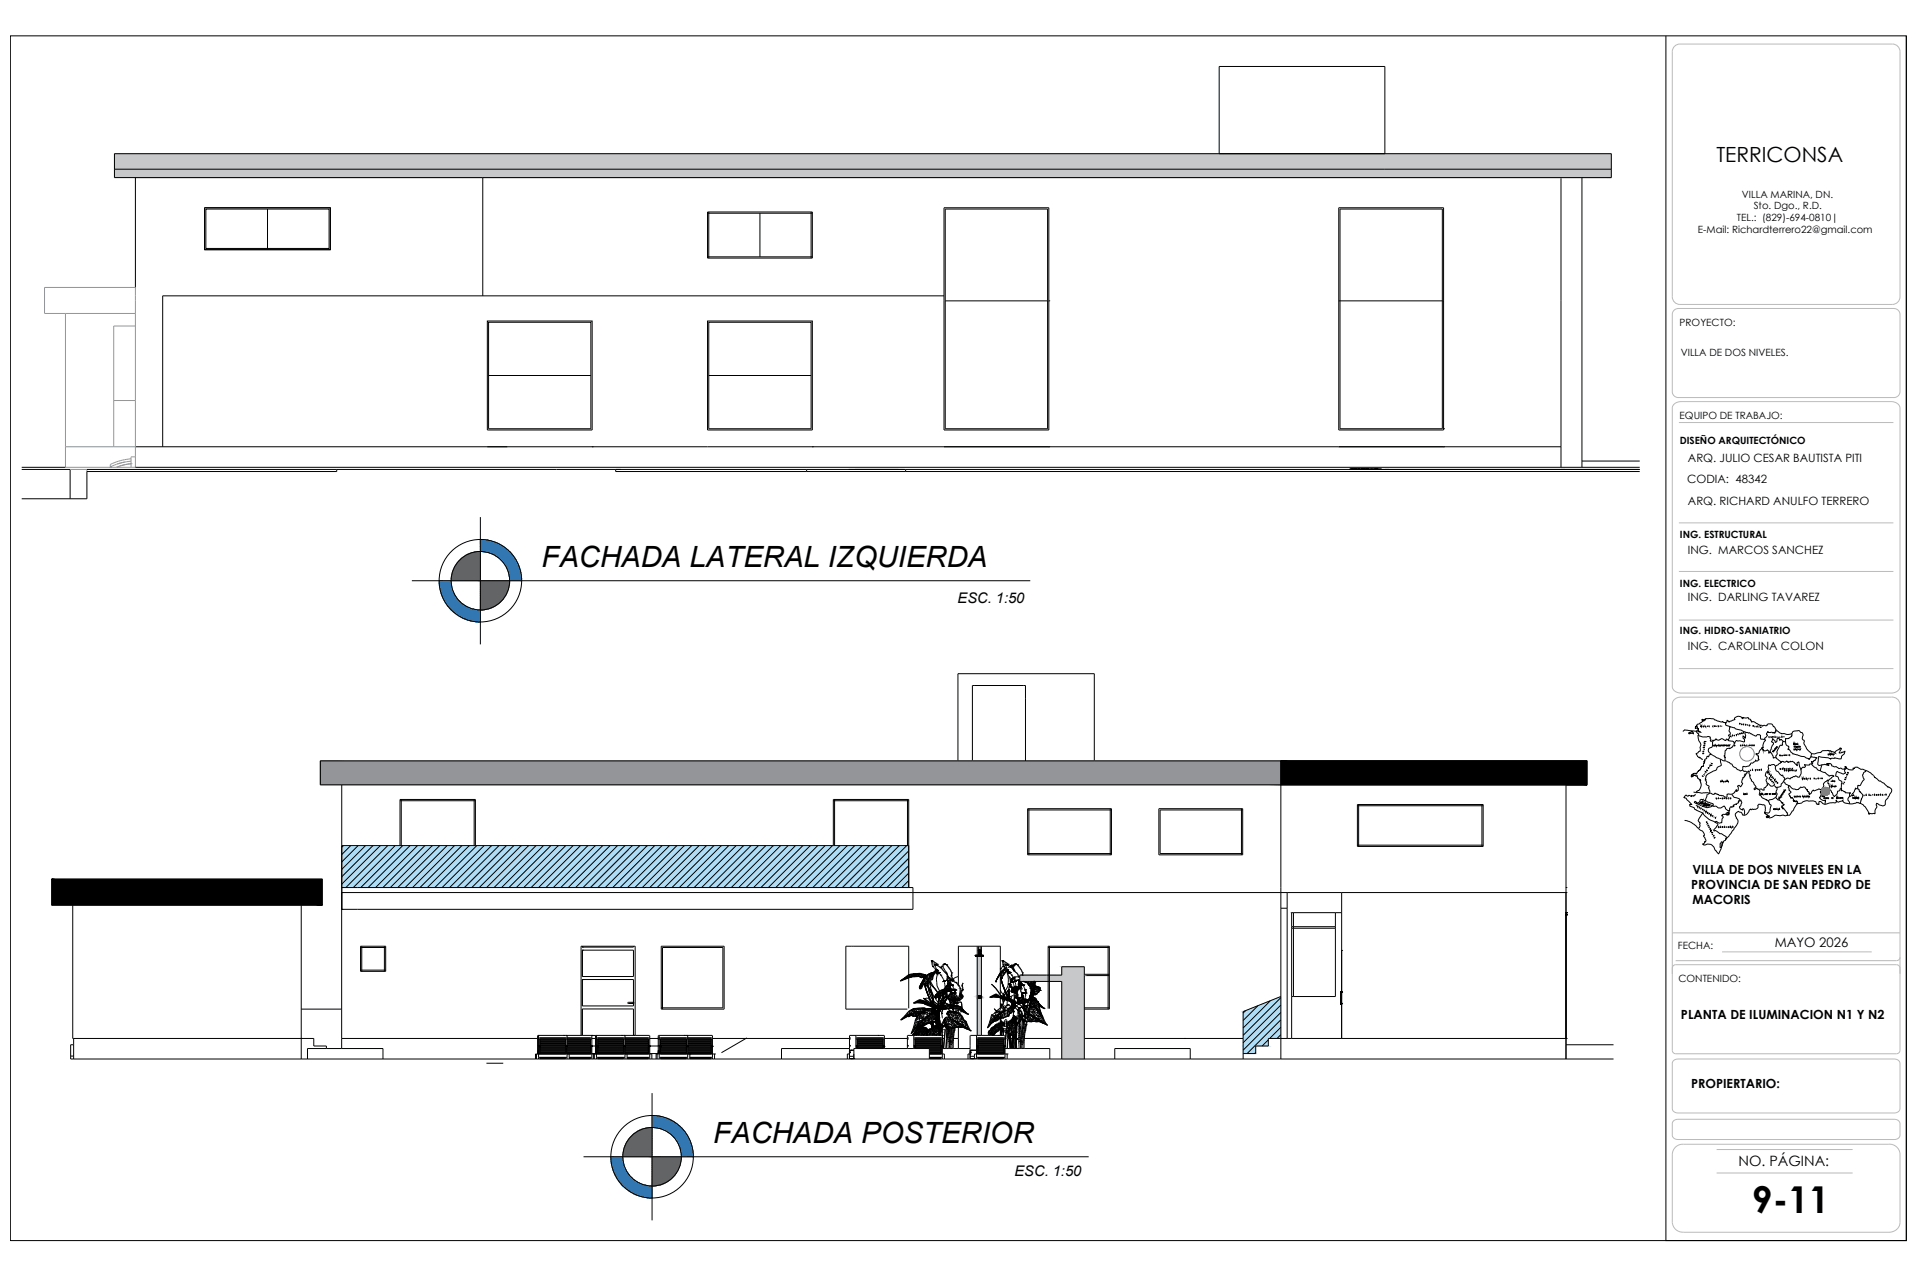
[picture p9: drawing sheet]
<svg xmlns="http://www.w3.org/2000/svg" width="914mm" height="610mm" viewBox="0 0 914 610" stroke-linecap="round" stroke-linejoin="round" font-family="sans-serif">
<defs><g id="words">
<text font-size="17.7" x="836" y="578">9-11</text>
<g font-size="14">
<text x="258" y="270">FACHADA LATERAL IZQUIERDA</text>
<text x="340" y="545">FACHADA POSTERIOR</text>
</g>
<text font-size="10" x="819" y="77">TERRICONSA</text>
<g font-size="7">
<text x="457" y="287">ESC. 1:50</text>
<text x="484" y="561">ESC. 1:50</text>
</g>
<text font-size="6.8" x="829" y="556">NO. PÁGINA:</text>
<text font-size="6.3" x="847" y="452">MAYO 2026</text>
<g font-size="6">
<text x="807" y="417">VILLA DE DOS NIVELES EN LA</text>
<text x="807" y="424">PROVINCIA DE SAN PEDRO DE</text>
<text x="807" y="431">MACORIS</text>
<text x="802" y="486">PLANTA DE ILUMINACION N1 Y N2</text>
<text x="807" y="519">PROPIERTARIO:</text>
</g>
<g font-size="5.5">
<text x="805" y="220">ARQ. JULIO CESAR BAUTISTA PITI</text>
<text x="805" y="230">CODIA: 48342</text>
<text x="805" y="241">ARQ. RICHARD ANULFO TERRERO</text>
<text x="805" y="264">ING. MARCOS SANCHEZ</text>
<text x="805" y="287">ING. DARLING TAVAREZ</text>
<text x="805" y="310">ING. CAROLINA COLON</text>
</g>
<g font-size="4.8">
<text x="831" y="95">VILLA MARINA, DN.</text>
<text x="836" y="100">Sto. Dgo., R.D.</text>
<text x="829" y="105">TEL.: (829)-694-0810|</text>
<text x="810" y="111">E-Mail: Richardterrero22@gmail.com</text>
<text x="801" y="155">PROYECTO:</text>
<text x="802" y="170">VILLA DE DOS NIVELES.</text>
<text x="801" y="200">EQUIPO DE TRABAJO:</text>
<text x="801" y="212">DISEÑO ARQUITECTÓNICO</text>
<text x="801" y="257">ING. ESTRUCTURAL</text>
<text x="801" y="280">ING. ELECTRICO</text>
<text x="801" y="303">ING. HIDRO-SANIATRIO</text>
<text x="800" y="453">FECHA:</text>
<text x="801" y="468">CONTENIDO:</text>
</g>
<text font-size="3.5" x="882" y="381">LA</text>
</g></defs>
<!-- layer: 0 -->
<g fill="none" stroke="#000" stroke-width=".48">
<path d="M5 17h904v575h-904zM55 73h714v12h-714zM582 73v-41h79v41M55 81h714M65 85v52M98 99h60v20h-60zM98 100h59v19h-59zM128 100v19M230 85v56M450 99h50v106h-50zM451 100h49v105h-49zM639 99h50v106h-50z"/>
<path d="M639 100h49v105h-49zM745 85v138M755 85v138M337 101h50v22h-50zM337 102h50M338 101v22M362 102v21M387 101v22M337 123h50M232 153h50v52h-50zM233 154h49v51h-49zM337 153h50v52h-50z"/>
<path d="M338 154h49v51h-49zM450 141h-372v72M451 144h49M500 144h.1M639 144h50M233 179h49M338 179h49M65 213h680M282 213h.1M387 213h.1M500 213h.1M689 213h.1"/>
<path d="M689 205h.1M755 220h27M10 224h23v14M10 223h21M41 224h741M65 223h717M161 224v1h-120v13h-31M294 224v1h488M385 224v1M432 224v1M644 224h.1M645 224h.1"/>
<path d="M646 224h.1M647 224h.1M648 224h.1M649 224h.1M650 224h.1M651 224h.1M652 224h.1M653 224h.1M654 224h.1M655 224h.1M656 224h.1M657 224h.1"/>
<path d="M658 224h.1M659 224h.1M465 327h.1M153 363h604v11h-604zM163 374v126M457 363v-42h65v42M464 363v-36h25v36M611 363v142M747 374v131M191 382h36M191 381v22M226 381v22"/>
<path d="M397 382h36M398 381v22M433 381v22M490 386h40v22h-40zM490 386h40M491 386v22M530 386v22M553 386h40v22h-40zM592 386v22M593 386h-40v21h40M647 384h60v20h-60zM647 384h60"/>
<path d="M648 384v20M707 384v20M25 419h129v13h-129zM163 403h.1M163 403h270M164 403l-1 1M167 403l-4 5M171 403l-8 8M174 403l-11 12M178 403l-15 15M181 403l-18 19M185 403l-20 20"/>
<path d="M188 403l-19 20M191 403v-22h36v22M192 403l-20 20M196 403l-20 20M199 403l-20 20M203 403l-20 20M206 403l-20 20M210 403l-20 20M213 403l-20 20M217 403l-20 20M220 403l-20 20M224 403l-20 20"/>
<path d="M227 403l-20 20M231 403l-20 20M234 403l-20 20M238 403l-20 20M242 403l-20 20M245 403l-20 20M249 403l-20 20M252 403l-20 20M256 403l-20 20M259 403l-20 20M263 403l-20 20M266 403l-20 20"/>
<path d="M270 403l-20 20M273 403l-20 20M277 403l-20 20M280 403l-20 20M284 403l-20 20M287 403l-20 20M291 403l-20 20M295 403l-20 20M298 403l-20 20M302 403l-20 20M305 403l-20 20M309 403l-20 20"/>
<path d="M312 403l-20 20M316 403l-20 20M319 403l-20 20M323 403l-20 20M326 403l-20 20M330 403l-20 20M333 403l-20 20M337 403l-20 20M341 403l-20 20M344 403l-20 20M348 403l-20 20M351 403l-20 20"/>
<path d="M355 403l-20 20M358 403l-20 20M362 403l-20 20M365 403l-20 20M369 403l-20 20M372 403l-20 20M376 403l-20 20M379 403l-20 20M383 403l-20 20M386 403l-20 20M390 403l-20 20M394 403l-20 20"/>
<path d="M397 403l-20 20M397 403v-22h36v42M401 403l-20 20M404 403l-20 20M408 403l-20 20M411 403l-20 20M415 403l-20 20M418 403l-20 20M422 403l-20 20M425 403l-20 20M429 403l-20 20M432 403l-20 20"/>
<path d="M433 406l-17 17M433 409l-13 14M433 413l-10 10M433 416l-6 7M490 407h40M647 403h60M35 432v63h115v4h6v1M144 432v73M163 426h584M163 423h.1M163 423h272v11h-272M163 426h.1"/>
<path d="M163 434h.1M433 420l-3 3M611 433h3M614 426v69M616 435h24M616 435v60M617 435v40M637 435v40h-21M640 426v69M747 436h.1M747 435h.1M747 426h.1"/>
<path d="M747 423h.1M172 451h12v12h-12zM172 452h12M173 451v12M183 451v12M278 452h.1M278 453h.1M278 451v1M278 453h24v13h-24zM302 451v1h-24M315 451h30v30h-30zM406 451h.1"/>
<path d="M407 451h.1M444 458v1M444 458h.1M444 458l1 1M444 459h.1M444 459h1M445 458h.1M445 459h.1M445 458v1M445 458h-1M445 459v1M445 460h.1"/>
<path d="M445 459h1M445 460h1M446 460h.1M446 459h.1M446 459l1 1M447 460h.1M450 460h.1M450 460h1M451 460h.1M465 456h4M465 456h.1M465 456h1"/>
<path d="M466 456h.1M466 455l-1 1M466 456h3M466 456h-1M466 455v1M466 455h.1M466 451v43M466 456h1M467 456h.1M467 455h1M467 455v1M467 455h-1"/>
<path d="M467 456h-1M467 453v1M467 453h.1M467 451v3M467 455h.1M467 454h.1M467 453v2M467 453v3M467 456h1M467 453h1M468 451v3M468 453h.1"/>
<path d="M468 454h-1M468 453v1M468 456h-1M468 456h.1M468 455h.1M468 455v1M468 451v43M468 455h1M468 456h1M469 456h.1M469 455v1M469 456h-1"/>
<path d="M478 458v1M478 458h.1M478 459h.1M478 458h1M478 458l1 1M478 459v1M478 459h1M478 460h.1M479 458v1M479 459h.1M479 460h.1M479 460h1"/>
<path d="M479 459h1M480 459h.1M480 459v1M480 460h1M481 460h.1M484 460h.1M484 460h1M485 460h.1M500 452h29M501 451v30M529 451v30M616 442h21"/>
<path d="M616 443h21M640 453h.1M172 463h12M278 467h24v13h-24zM278 467h.1M299 478h.1M299 478v1M299 479h.1M299 479h3M302 478h.1M302 478v1M302 479h.1"/>
<path d="M302 478h-3M430 468h-1M430 468h.1M431 467l-1 1M431 467h1M431 467h.1M432 466l-1 1M432 466h.1M432 466l-3 2M432 466v1M432 467l-2 1M432 467h.1"/>
<path d="M433 465l-1 1M433 465v1M433 465l1 1M433 466l-1 1M433 466h-1M433 466h.1M433 466h1M433 465h.1M434 466h-1M434 466h.1M434 466l-2 1M434 465h-1"/>
<path d="M434 465h2M435 466h.1M435 466h-1M435 465h1M435 465v1M435 465h.1M435 465l-1 1M436 465h.1M436 464v1M436 464l-2 1M436 465h-1M436 465h-3"/>
<path d="M436 464h.1M436 465l-1 1M436 478v1M436 465l-2 1M436 465v1M436 466h-2M436 465l1 1M436 478h.1M437 478h-1M437 478h.1M437 466h-1M437 466h.1"/>
<path d="M437 465h1M437 465v1M437 465h-1M437 466h1M437 464l-1 1M437 464h-1M437 464h.1M437 478h1M437 464v1M437 478l-1 1M438 478h-1M438 478h.1"/>
<path d="M438 478h2M438 478l-2 1M438 464h-1M438 466h1M438 466h.1M438 465l-1 1M438 465v1M438 465h.1M438 477l2 1M438 477l-1 1M438 477v1M438 464l-1 1"/>
<path d="M438 464v1M438 464h.1M438 465l1 1M438 478h1M438 464h1M438 466h-1M438 471h1M439 478h.1M439 477l2 1M439 477l1 1M439 477h-1M439 478h1"/>
<path d="M439 477h1M439 471h.1M439 471v1M439 471h-1M439 472h.1M439 470l-1 1M439 470h.1M439 466h.1M439 470v1M439 464l-1 1M439 464v1M439 464l1 1"/>
<path d="M439 464h-1M439 466h1M439 465h-1M439 465h1M439 470h1M439 470v2M440 477h1M440 477l1 1M440 469l-1 1M440 465h-2M440 465l-1 1M440 465v1"/>
<path d="M440 478h.1M440 478h-2M440 466h.1M440 469h.1M440 471l-1 1M440 470l-1 2M440 470v1M440 478h-3M440 478l1 1M440 465h-1M440 465h.1M440 478h1"/>
<path d="M440 468h.1M440 468v1M440 466h1M440 469v1M440 468l-1 2M440 465h1M440 465l1 1M440 466h-1M440 470h-1M440 470h.1M440 467v1M440 465h2"/>
<path d="M440 467h.1M440 476h.1M440 476h1M440 476l2 1M440 476l1 1M440 466l1 1M440 468h1M440 467h1M441 479h.1M441 467l-1 1M441 467h.1M441 466h.1"/>
<path d="M441 477l1 2M441 477v1M441 466v1M441 478h.1M441 467h-1M441 465h.1M441 465h1M441 465h-1M441 478v1M441 478h-1M441 478l1 1M441 468h1"/>
<path d="M441 468v1M441 468l-1 1M441 477l1 1M441 476v1M441 469l-1 1M441 476l3 2M441 479h1M441 469v1M441 465v1M441 465l1 1M441 470h.1M441 470v1"/>
<path d="M441 469h.1M441 478h1M441 469h1M441 470h1M441 471h.1M441 471l1 1M441 470l1 1M441 470l1 2M441 479h2M441 478h2M441 469h-1M442 471v2"/>
<path d="M442 471v1M442 465h.1M442 465h-1M442 472v2M442 472h.1M442 479h.1M442 466h-1M442 469l-1 1M442 469v1M442 469h.1M442 466h.1M442 466l-2 2"/>
<path d="M442 466l-1 1M442 466l-1 2M442 466v1M442 472l1 2M442 472v1M442 479l1 1M442 465v1M442 468l-1 1M442 468v1M442 466l1 1M442 473l1 2M442 468h.1"/>
<path d="M442 479h1M442 467l-1 1M442 467v1M442 479h-1M442 470l1 1M442 470h.1M442 469h1M442 470l1 2M442 478h1M442 474l2 3-2-1h-1M442 474l2 4M442 474h1"/>
<path d="M442 469l1 1M443 470h-1M443 479h.1M443 479h-1M443 468h.1M443 468h-1M443 474l1 4M443 474v1M443 468h1M443 468v1M443 468l-1 1M443 470v1"/>
<path d="M443 470h.1M443 471v1M443 471h.1M443 465h-1M443 465h.1M443 471v3M443 475h.1M443 465l-1 1M443 467h.1M443 475l1 2M443 467v1M443 467l-1 1"/>
<path d="M443 467h-1M443 480h1M443 479h1M443 475l1 3M443 478v1M443 478l-1 1M443 469l1 1M443 469h-1M443 469h.1M443 469v1M443 472l1 1M443 472h1"/>
<path d="M443 472h.1M443 467l1 1M443 465h1M443 479v1M443 471l1 1M443 464v1M443 479l1 1M443 474l2 3M443 466l1 1M443 466v1M443 466h.1M444 480h.1"/>
<path d="M444 467v1M444 467h1M444 467h-1M444 478v1M444 468v2M444 472v2M444 468l-1 1M444 472h.1M444 479l1 1M444 479v1M444 472v1M444 465l-2 1"/>
<path d="M444 465l-1 2M444 465l-1 1M444 468h.1M444 470l1 5 3 3M444 470h.1M444 464h-1M444 464v1M444 464l-1 1M444 469h.1M444 469v1M444 468l1 3M444 470l2 1"/>
<path d="M444 479h1M444 479h.1M444 479h-1M444 477l1 1M444 477v1M444 473v1M444 473l1 1M444 473h.1M444 466h-1M444 478h.1M444 470h1M444 466h.1"/>
<path d="M444 464h.1M444 465h.1M444 474h.1M444 474l1 1M444 465v1M444 465v2M444 465l1 1M444 474h1M444 467h.1M445 474v1M445 475h.1M445 479h.1"/>
<path d="M445 464h.1M445 464l-1 1M445 464h-1M445 474v2M445 460v1M445 470l2 3M445 470l1 1M445 467l-1 1M445 461h.1M445 477v1M445 477h.1M445 475v1"/>
<path d="M445 476h.1M445 476v1M445 479h-1M445 479v1M445 478v1M445 478h.1M445 476v2M445 466l-1 1M445 466h.1M445 465h-1M445 477l2 2M445 480h.1"/>
<path d="M445 480h1M445 467h.1M445 466v1M445 461l1 1M445 478l1 1M445 479l1 1M445 480l1 1M445 479h1M445 479l2 1M445 464h1M445 465h.1M445 465h1"/>
<path d="M445 465v1M446 464h-1M446 464h.1M446 465h.1M446 465h-2M446 465h-1M446 479l1 1M446 479h.1M446 480h.1M446 480h-1M446 471l1 2M446 460l1 2"/>
<path d="M446 476h.1M446 475h.1M446 475v1M446 463v1M446 463h.1M446 462h.1M446 476h1M446 462v1M446 463l-1 1M446 460h1M446 480l1 1M446 480h1"/>
<path d="M446 475h1M446 475l1 1M446 463h1M447 475h.1M447 460v1M447 475h-1M447 476h-1M447 463h-1M447 463h.1M447 463l-1 1M447 463l-2 1M447 462h.1"/>
<path d="M447 464h.1M447 476h.1M447 464v1M447 461h.1M447 462v1M447 474v1M447 464l-2 1M447 475v1M447 474h.1M447 474l-1 1M447 476h1M447 465h.1"/>
<path d="M447 465a11 11 0 0 0 1 8M447 473h.1M447 475l1 1M447 473v1M447 461h1M447 473l1 1M447 480v1M447 480h.1M447 463l1 1M447 463v1M447 479h.1M447 479v1"/>
<path d="M448 463l-2 1M448 464h-1M448 463h-1M448 463v1M448 476h.1M448 464h.1M448 478l-1 1M448 474h-1M448 474h.1M448 476h-1M448 477l-1 3M448 477h.1"/>
<path d="M448 479v1M448 461h.1M448 480h.1M448 477v3M448 477l-1 4M448 477v1M448 478h.1M448 478v2M448 478v1M448 463h.1M448 476v1M448 478l1 1"/>
<path d="M448 474v1M448 474l-1 1M448 476v4M448 464l2 4M448 476v2M448 475h-1M448 475v1M448 475h1M448 475h.1M448 475v3M448 473v1M448 473h-1"/>
<path d="M448 473h.1M448 475l1 2M448 461h1M449 461v1M449 479h-1M449 461h.1M449 480h.1M449 480h-1M449 479h.1M449 478h.1M449 479l-1 1M449 477h.1"/>
<path d="M449 479v1M449 473h1M449 473h-1M449 462h.1M449 477v1M449 480l-1 1M449 475h.1M449 475h-1M449 465h.1M449 472v1M449 472l-1 1M449 478v1"/>
<path d="M449 473h.1M449 473l-1 1M449 473v1M449 473l-1 2M449 475l1 2M449 474h1M449 474l-1 1M449 479l1 1M449 477l1 1M449 462h1M449 472h.1M449 472l1 1"/>
<path d="M450 480h.1M450 475v2M450 462v1M450 474l-2 1M450 474l-1 1M450 475h-1M450 468h.1M450 473h.1M450 473h-1M450 473h-2M450 479h-1M450 479h.1"/>
<path d="M450 474h.1M450 478v1M450 466h.1M450 474v2M450 478h.1M450 463h.1M450 477v1M450 461h-1v1M450 461l1 3M450 461h.1M450 474v1M450 472h-1"/>
<path d="M450 460v1M450 477h.1M450 478l-2 2M450 479l-1 1M450 479l-2 1M450 473h1M450 479l1 1M450 475h.1M450 475v1M450 476h.1M450 476v1M450 473v1"/>
<path d="M450 473l-1 1M450 467h.1M450 472h.1M450 472h1M450 468l1 1M450 463l1 1M450 478h1M450 469h1M451 469h.1M451 472h-1M451 469v2M451 478h.1"/>
<path d="M451 478h-1M451 472h.1M451 472l-1 1M451 472h-2M451 474v2M451 474h-1M451 474h.1M451 478v1M451 471v1M451 471l-1 1M451 473h.1M451 473h-2"/>
<path d="M451 473h-1M451 477h.1M451 480h.1M451 477l-1 1M451 477v1M451 480h-1M451 471h1M451 471h.1M451 476h-1M451 476l-1 1M451 473l-1 1M451 476h.1"/>
<path d="M451 480h1M451 472h1M451 473v1M451 475v1M451 464l1 2M451 472v1M451 464h.1M451 479h.1M451 475h.1M451 464l1 1M451 474v1M451 470h.1"/>
<path d="M451 470v1M451 476v1M451 476v2M451 460h1M451 470h1M451 475l1 1M451 465h.1M451 479h1M451 473l1 3M452 465h.1M452 470h.1M452 470h-1"/>
<path d="M452 473h.1M452 473h-1M452 471h1M452 471l-1 1M452 471v1M452 466h.1M452 460h.1M452 460v1M452 472h.1M452 475h.1M452 476l-1 1M452 480h-1"/>
<path d="M452 467h.1M452 468h.1M452 476h.1M452 479h.1M452 461h.1M452 467v1M452 473v3M452 465v1M452 466v1M452 461l1 2M452 479h1M452 479l-1 1"/>
<path d="M452 479v1M452 469v1M452 480h.1M452 475v1M452 469h.1M452 472l-1 1M452 472v1M452 472h-1M452 466h1M452 468v1M452 476h1M452 475l-1 3"/>
<path d="M452 475l-1 1M452 470v1M452 470l-1 1M452 470l1 1M452 476l1 1M452 469h1M452 477h.1M452 469l1 1M452 468l1 1M452 476v1M452 473h1M452 477h1"/>
<path d="M453 469h.1M453 466h.1M453 480h2M453 480h.1M453 480h-1M453 476h-1M453 476v1M453 476h.1M453 469v1M453 477h.1M453 472h.1M453 479v1"/>
<path d="M453 479l-1 1M453 472h-1M453 479h.1M453 472v1M453 475l-1 1M453 475l-2 1M453 475h-1M453 470h-1M453 470h.1M453 480l-2 1M453 480h1M453 473h-1"/>
<path d="M453 471v1M453 471l-1 1M453 466v1M453 477v1M453 475h.1M453 470v1M453 479h-1M453 471h.1M453 473h.1M453 474v1M453 474l-1 1M453 467h1"/>
<path d="M453 467v1M453 478h1M453 478h.1M453 467h.1M453 468h.1M453 472h1M453 478v1M453 463h.1M453 468l1 1M453 473h1M453 470h1M453 472h2"/>
<path d="M453 475v1M453 474h.1M453 468h1M453 463h1M453 479h1M453 477h1M453 477h-1M453 476l1 1M453 474l1 1M453 477l1 1M453 477l2 1M453 477h2"/>
<path d="M454 470h.1M454 463h.1M454 473h.1M454 472h-1M454 472h.1M454 473h-1M454 463v1M454 473h-2M454 467h.1M454 475v1M454 475l1 1M454 475l1 2"/>
<path d="M454 475h-1M454 473v1M454 474h.1M454 474h-1M454 468h.1M454 480h.1M454 479v1M454 479h1M454 476h.1M454 469h.1M454 466h.1M454 474l1 1"/>
<path d="M454 474l1 2M454 474h1M454 474v1M454 465h.1M454 465v1M454 478l1 1M454 478l-1 1M454 478h-1M454 476v1M454 469v1M454 464h.1M454 477h.1"/>
<path d="M454 468h1M454 472v1M454 472l-1 1M454 464v1M454 480h1M454 466v1M454 472h1M454 467l1 1M454 477h1M454 470h-1M454 476l1 1M454 470l1 2"/>
<path d="M454 470h1M455 477h.1M455 479h.1M455 480h.1M455 472h.1M455 472h-1M455 467v1M455 468h.1M455 477l1 1M455 478h.1M455 480h-1M455 478h-1"/>
<path d="M455 478v1M455 477v1M455 471h.1M455 473l-1 1M455 473h.1M455 478l1 1M455 478h1M455 471v1M455 472h1M455 475v1M455 475l1 1M455 477h1"/>
<path d="M455 472v1M455 472l-1 1M455 479l1 1M455 479l-1 1M455 474l1 1v1M455 474l1 2M455 474v1M455 473v1M455 476v1M455 476l1 1M455 474h.1M455 468l1 1"/>
<path d="M455 480h1M455 474h1M456 480h.1M456 477h.1M456 480h-1M456 473h.1M456 474h.1M456 469h.1M456 474h-1M456 480v1M456 479h-1M456 477h-1"/>
<path d="M456 472h1M456 477l-1 1M456 478h.1M456 478v1M456 477h1M456 479h.1M456 480h-2M456 476h-1M456 476v1M456 476l1 1M456 472h-1M456 480h1"/>
<path d="M456 475l1 1M456 469h1M456 469l1 1M456 479v1M456 478h1M456 478v2M457 472h-2M457 472h-1M457 478h-1M457 477l-1 1M457 469h.1M457 477h.1"/>
<path d="M457 480h.1M457 469v1M457 480h1M457 477v1M457 470h.1M457 476h-1M457 476v1M457 476h.1M457 476l1 1M457 479h.1M457 471h.1M457 466l-3 1"/>
<path d="M457 470l1 1M458 475l-1 1M458 480h.1M458 480h-1M458 477h-1M458 475h.1M458 474h.1M458 471h.1M458 474v1M458 477h.1M458 475l1 1M458 475v2"/>
<path d="M458 473v1M458 471v2M458 471v1M458 478h.1M458 472h.1M458 473h.1M458 475h1M458 478h1M458 478h-1M458 472v1M458 474l1 1M459 478h-1"/>
<path d="M459 478h.1M459 475v1M459 475h-1M459 478v3M459 473h-1M459 476h.1M459 473v1M459 476l-1 1M459 472v1M459 473h.1M459 472h.1M459 470h.1"/>
<path d="M459 474v1M459 470v1M459 475h.1M459 475h1M459 471h.1M459 471v1M459 469v1M459 469h.1M460 475l-1 1M460 475h.1M467 476h.1M467 475h1"/>
<path d="M467 475h.1M467 475v1M467 475l1 1M468 475h.1M468 475h-1M468 476h.1M468 476h-1M468 475v1M472 476h1M473 476h.1M473 476h-1M473 470h.1"/>
<path d="M473 475v1M473 475h.1M473 475l-1 1M473 469h.1M473 470l2 1M473 469v1M473 469l2 2M474 475h-1M474 475h.1M474 475h1M474 475l-1 1M474 475v1"/>
<path d="M474 476h3M474 476h-1M474 475h2M474 474l3 1M474 474v1M474 474l1 1M475 475h.1M475 475h1M475 475l-1 1M475 475l2 1M475 475h2M475 475h-1"/>
<path d="M475 474l2 1M475 474h-1M475 474h1M475 474h.1M475 468h.1M475 471l2 3M475 467v1M475 467h.1M476 467h-1M476 466v1M476 466l-1 1M476 475l1 1"/>
<path d="M476 475h-1M476 475h.1M476 466h.1M476 465v1M476 475h1M476 475l2 1M476 475h-2M477 475h.1M477 475v1M477 465l-1 1M477 465h-1M477 465h.1"/>
<path d="M477 476h.1M477 465l-2 2M477 464v1M477 464h.1M477 474l1 2M477 474h.1M477 476h1M477 462h.1M477 464v-13h-20v19M477 463h.1M477 462v1M477 465v9"/>
<path d="M477 476v5M477 479h1M477 474v1M477 465h2M477 465l1 1M477 475h1M477 475l1 1M477 467l1 1M477 464h1M477 466h1M477 466v1M477 466h.1"/>
<path d="M477 466l1 2M477 476l1 1M478 475h.1M478 475h1M478 476h.1M478 464h-1M478 464l-1 1M478 475v1M478 476v1M478 466v1M478 466v2M478 466l-1 1"/>
<path d="M478 479h.1M478 468v1M478 467v1M478 468h.1M478 476h1M478 480h.1M478 466h-1M478 466h.1M478 475l1 1M478 468v2M478 469l1 2M478 469h.1"/>
<path d="M478 479h-1M478 463l-1 1M478 463h.1M478 477h.1M478 477l1 1M478 479h-1h1M478 463v1M478 464h.1M478 464h1M478 479l-1 1M478 479v1M478 469l1 3"/>
<path d="M478 469v1M478 477h1M478 463l1 1M478 460h1M478 476l1 1M478 470l1 2M479 465l-1 1M479 460v1M479 463h-1M479 461h.1M479 480h.1M479 478h.1"/>
<path d="M479 478l-1 2M479 474h.1M479 478l-1 1M479 464l-2 1M479 464v1M479 475l-1-1 1 1M479 475h.1M479 476v1M479 476h1M479 476h.1M479 476h-1M479 474v1"/>
<path d="M479 462v1M479 462l-1 1M479 461l-2 1M479 471l1 4M479 471v1M479 471v2v1h-1l-1-2M479 474v2M479 461v1M479 475v1M479 472l1 2M479 472l1 3M479 472h.1"/>
<path d="M479 477v1M479 477h.1M479 474l1 2M479 462h.1M479 464h.1M479 476l1 1M479 477h1M480 462l-2 1M480 462l-1 1M480 462v1M480 462h-1M480 462h.1"/>
<path d="M480 476h.1M480 460v1M480 480h.1M480 460h.1M480 476v1M480 476h-1M480 474h.1M480 474h-1M480 474v1M480 464h-1M480 477h.1M480 463h-2"/>
<path d="M480 463l-1 1M480 463v1M480 461v1M480 475h.1M480 463h.1M480 475l1 1M480 475v1M480 461h.1M480 463l1 1M480 473v1M480 460l1 1M480 473h.1"/>
<path d="M480 464h.1M480 462l1 1M480 463h1M480 477h1M480 464h1M480 477v3M480 464l1 1M481 463h.1M481 464h.1M481 464h-1M481 475h.1M481 477h.1"/>
<path d="M481 477h-1M481 476h.1M481 476v1M481 462h.1M481 475h-1M481 460v1M481 473h.1M481 465a10 10 0 0 1-1 8l-1-1M481 464v1M481 475v1M481 461h.1M481 465h.1"/>
<path d="M481 465l1 1M481 472h.1M481 479h.1M481 479l-1 1M481 477l1 1M481 473v2M481 476h1M481 479l1 1M481 472v1M481 461h1M481 474h.1M481 471h.1"/>
<path d="M481 474v1M481 469h.1M481 469l1 1M481 473v1M481 470h.1M481 469v1M481 475l1 1M481 463l1 1M481 470h1M481 470v1M481 466h.1M481 477h1"/>
<path d="M481 463v1M481 475h1M482 470h.1M482 476h.1M482 466h.1M482 461h.1M482 461h-1M482 479v1M482 470h-1M482 466v2M482 466v1M482 470l-1 2"/>
<path d="M482 464h.1M482 478h.1M482 470v1M482 464h-1M482 476l-1 1M482 476v1M482 477v1M482 477h.1M482 464l1 2M482 468h.1M482 468v1M482 469h.1"/>
<path d="M482 469v1M482 471h.1M482 461l1 1M482 477h1M482 478h1M482 473h.1M482 471l1 1M482 467h1M482 467v1M482 461h1M482 471h1M482 467h.1"/>
<path d="M482 461v1M482 472v1M482 478l1 1M482 468h1M482 477l1 1M482 472h.1M482 475v2M483 467h.1M483 477h.1M483 467v1M483 468h.1M483 477h-1"/>
<path d="M483 471h.1M483 479h.1M483 478h.1M483 472l-1 1M483 478v1M483 473h.1M483 479v1M483 472h-1M483 465h.1M483 461h-1M483 460h.1M483 460l-1 1"/>
<path d="M483 460v1M483 472h.1M483 462h.1M483 480v1M483 480h.1M483 461h.1M483 468h-1M483 471v1M483 472v1M483 477v1M483 479l1 1M483 460h1"/>
<path d="M483 466h.1M483 473h-1M483 466h1M483 477l1 1M483 468l1 2M483 472l1 1M483 463h.1M483 480h1M483 462l1 1M483 473h1M483 475h-1M483 461v1"/>
<path d="M483 479h1M483 478h1M483 478l1 1M483 472h1M483 463h1M484 480h.1M484 478l-1 1M484 463h.1M484 478h.1M484 466h.1M484 467h.1M484 467l-2 1"/>
<path d="M484 467v1h2M484 480v1M484 478v1M484 466h-1M484 468h.1M484 468h-1M484 479h.1M484 461l-1 1M484 460l-1 1M484 473h-1M484 473h.1M484 480h-1"/>
<path d="M484 461h.1M484 461h-1M484 479h-1M484 470h.1M484 470v1M484 471h.1M484 472v1M484 472h-1M484 471h-1M484 473v5M484 474v2M484 477h.1"/>
<path d="M484 474h.1M484 477v1M484 472h.1M484 479l1 1M484 476h.1M484 476v1M484 463v1M484 471l-1 1M484 464h.1M484 460v1M484 475h.1M484 466v2"/>
<path d="M484 471v1M484 468v1M484 473v1M484 469h.1M484 471v2M484 478h1M484 464h1M484 469l1 2M484 472h1M484 472l1 1M484 474l1 2M485 479h-1"/>
<path d="M485 478h.1M485 479h.1M485 471h.1M485 476h.1M485 478v1M485 471v1M485 473h.1M485 473h-1M485 480h.1M485 473v1M485 472h-1M485 480l1 1"/>
<path d="M485 464h.1M485 474h.1M485 472h.1M485 475v1M485 475h.1M485 474v1M485 472v1M485 472l1 4M485 464v1M485 476v1M485 478h1M485 465h.1"/>
<path d="M485 476h1M485 477h.1M485 477v1M485 479h1M485 460l1 1M485 465h1M486 471h-1M486 468h.1M486 472h.1M486 472h-1M486 476h.1M486 476v1"/>
<path d="M486 479h.1M486 461h.1M486 478h.1M486 478h-1M486 465h.1M486 465v1M486 477h.1M486 461l1 1M486 477v1M486 471l-1 1M486 471h.1M486 469v1"/>
<path d="M486 470h.1M486 479h-1M486 477h-1M486 466h.1M486 469h.1M486 479h1M486 470v1M486 471v1M486 478l1 1M486 478v1M486 478l-1 1M486 469v2"/>
<path d="M486 468v1M486 471h1M486 472h-2M486 477h1M486 468l1 1M486 469l1 1M486 466h-2M486 470h1M486 469h1M487 477l-1 1M487 479h.1M487 470h.1"/>
<path d="M487 471l-1 1M487 471h.1M487 470h-1M487 471h-1M487 476h.1M487 470v1M487 470l-1 1M487 477h.1M487 477h-1M487 469h.1M487 476h-1M487 469v1"/>
<path d="M487 471v1M487 479v1M487 462v1M487 472h.1M487 472v1M487 473h.1M487 480h.1M487 479h1M487 468l1 1M487 463h.1M487 470h1M487 473h1"/>
<path d="M487 475h.1M487 475h1M487 478h-1M487 477h1M487 478v1M487 478h2M487 478h1M487 463l1 1M487 476h1M487 474h.1M487 473v1M487 477v1"/>
<path d="M487 473v3M487 474v1M487 475l1 1M488 475h.1M488 473h.1M488 479h-1M488 475v1M488 469h.1M488 475h-1M488 476h.1M488 478v1M488 478l-1 1"/>
<path d="M488 476h-1M488 465h.1M488 470h.1M488 476l-1 1M488 470h-1M488 476v1M488 469v1M488 464v1M488 464h.1M488 479h.1M488 479v2M488 473v1"/>
<path d="M488 468h.1M488 477h-1M488 478h.1M488 470l1 2M488 480h.1M488 473h1M488 477h.1M488 479v1M488 477h1M488 474h.1M489 468h.1M489 478h.1"/>
<path d="M489 478h-1M489 480h.1M489 478l-1 2M489 479v1M489 477h.1M489 477h-1M489 478h-2M489 469h.1M489 477l-2 1M489 477v1M489 472h.1M489 470h.1"/>
<path d="M489 478v2M489 477h-2M489 468v1M489 471v1M489 480h1M489 473l-1 1M489 472v1M489 477h1M489 473v1M489 477h2M489 475h.1M489 473h.1"/>
<path d="M489 469h1M489 468l1 1M489 475v1M489 473v2M489 477l1 1M489 474h.1M489 474v1M490 477h.1M490 469h.1M490 480h.1M490 480h-1M490 478h-1"/>
<path d="M490 478h.1M490 469l1 1M490 468v1M490 469h1M490 479h.1M490 469v1M490 478v2M490 468l1 1M490 477v1M490 477h-1M490 477h1M491 469v1"/>
<path d="M491 470h.1M491 477h.1M491 477h-1M491 469h-1M491 469h.1M491 477l-1 1M491 470h-1M491 476h.1M491 468v1M491 469h1M491 476v1M491 468l1 1"/>
<path d="M491 471l1 1M491 480h.1M491 470l1 1M491 479h.1M491 471h.1M491 475v1M491 480h1M491 475h.1M491 470v1M491 479v1M491 471h1M491 475h1"/>
<path d="M491 480h2M491 478h.1M491 478h1M491 471h2M492 478h.1M492 475h.1M492 477h.1M492 475h-1M492 478l-1 1M492 477l-1 1M492 477l-1 2M492 471h.1"/>
<path d="M492 474l-1 1M492 470h-1M492 472h.1M492 474h.1M492 478v1M492 477v1M492 471v1M492 473h.1M492 473v1M492 470h.1M492 476h.1M492 471v2"/>
<path d="M492 468v1M492 469h.1M492 476v1M492 471h-1M492 472v1M492 477h1M492 480h1M492 479l1 1M492 479h.1M492 479h1M492 480h-1M492 469v1"/>
<path d="M492 469l-1 1M492 474v1M492 475v1M492 469v-1v1M492 469h1M492 477l1 1M492 476l1 1M492 470l-1 1M492 470h1M492 470l1 1M492 476h2M492 475l1 1"/>
<path d="M492 476h1M492 478l1 1M492 468l1 1M493 471h-1M493 477h.1M493 473h-1M493 471h.1M493 477h-1M493 470h.1M493 470h-1M493 468h.1M493 471h-2"/>
<path d="M493 472l-1 1M493 470v1M493 478v1M493 478h1M493 476h.1M493 472h.1M493 478h-1M493 476h1M493 474l-1 1M493 474h.1M493 469v1M493 476h-1"/>
<path d="M493 469l-1 1M493 469h.1M493 472v1M493 480h.1M493 473h.1M493 473v1M493 471v1M493 468v1M493 474l1 1M493 479h.1M493 479h2M493 477h1"/>
<path d="M493 479v1M493 479l1 1M493 479h1M493 471l1 1M493 480l2 1M493 468h1M493 480h1M493 473l2 1M493 473l1 1M493 473l1 2M493 471l2 1M493 468l1 1"/>
<path d="M494 468h.1M494 471h.1M494 468v1M494 471h-1M494 477h.1M494 469h.1M494 476h.1M494 470h.1M494 469v1M494 479h-1M494 479h.1M494 476l-1 1"/>
<path d="M494 476v1M494 470v1M494 477l-1 1M494 477l1 1M494 477v1M494 478l1 1M494 478h1M494 478l-1 1M494 472h1M494 472l-1 1M494 472v1M494 472h-1"/>
<path d="M494 475h.1M494 477h-1M494 474v1M494 480l1 1M494 480h2M494 480h-1M494 476l1 1M494 471l1 1M494 471h1M494 474h.1M494 473h1M494 473l1 1"/>
<path d="M494 473h-1M494 471h2M494 479v1M494 479h1M495 477h-1M495 477v1M495 478h.1M495 478h-1M495 479l1 1M495 479h1M495 474h-1M495 479l-1 1"/>
<path d="M495 472l1 1M495 472v1M495 472l-1 1M495 471h1M495 471l1 1M495 471v1M495 478l1 1M495 473h.1M495 473v1M495 472h.1M495 472h1M495 478v1"/>
<path d="M496 480h.1M496 480v1M496 480h1M496 473h-1M496 471v1M496 471h.1M496 480l2 1M496 479v1M496 479l1 1M496 472h.1M496 472v1M496 479h.1"/>
<path d="M517 465h12M600 480l-7 7M606 477l-13 13M611 476l-18 18M611 479l-18 18M611 475l-18 8v22M639 473h.1M639 473h1M639 479h1M639 473v6M639 479h.1M640 473v6"/>
<path d="M640 479h.1M640 473h.1M35 498h-1v7h736M35 495v10M144 495h.1M144 481h19M163 495h93M256 496h.1M256 495h.1M256 499h.1M256 494v9M256 494h.1"/>
<path d="M257 494h-1M257 499v4M257 496h25M257 499h.1M257 495h25M257 494v11M257 494h.1M257 499h13M257 500h13M257 498h13M257 497h13M257 496h13"/>
<path d="M257 496v7M269 494h.1M270 496v7M270 494h.1M270 499h.1M270 494v11M270 499h12M270 500h12M270 498h12M270 497h12M270 496h12M277 494v-43h26v43"/>
<path d="M278 494v-13h24v13M282 499h-12v4M282 496v7M282 499h.1M282 494h2M282 494h.1M282 494h-26M282 494v11M282 499v4M282 495h2M282 499h2M284 496h.1"/>
<path d="M284 495h.1M284 499h.1M284 494v9M284 494h.1M285 499v4M285 496h25M285 499h.1M285 495h25M285 494v11M285 494h.1M285 499h13M285 500h13"/>
<path d="M285 498h13M285 497h13M285 496h13M285 496v7M296 494h.1M298 496v7M298 494h.1M298 499h.1M298 494v11M298 499h11M298 500h11M298 498h11"/>
<path d="M298 497h11M298 496h11M302 494h.1M309 499h-11v4M309 496v7M310 499h.1M310 494h-26M310 494h.1M310 494v11M310 499v4M310 495h4M310 499h4"/>
<path d="M314 496h.1M314 495h.1M314 499h.1M314 494v9M314 494h.1M314 494h26M314 499l1 4M314 496h26M314 499h1M314 495h26M314 494v11M315 494h.1"/>
<path d="M315 494h-1M315 499h.1M315 499h12M315 500h12M315 498h12M315 497h12M315 496h12M315 496v7M315 481h30v-29h-29v29M326 494h.1M327 496v7M327 494h.1"/>
<path d="M328 499h.1M328 494h.1M328 499h11M328 500h11M328 498h11M328 497h11M328 496h11M328 499v4M328 494v11M339 499h-11M339 496v7M339 499h.1"/>
<path d="M340 499h-1M340 494h.1M340 499h.1M340 495h65M340 494v11M340 499v4M356 495l-12 7M405 496h.1M405 495h.1M405 499h.1M405 494v11M405 494h.1"/>
<path d="M408 499l1 1M408 496h14M408 499h1M408 495h14M408 494v6M408 494h.1M409 499h.1M409 499h12M409 500h12M409 498h12M409 497h12M409 496h12"/>
<path d="M409 496v4M419 494h.1M421 496v4M421 499h.1M421 499h1M422 499h.1M422 499h-1M422 494h-17M422 494h.1M422 494v6M422 499v1M422 495h11"/>
<path d="M430 486v1M430 486h.1M431 485h.1M431 485l-1 1M431 485l-1 2M431 486h-1M431 485v1M432 485h.1M432 485h-1M432 485l-1 1M432 484l-1 1M432 484v1"/>
<path d="M432 485l-2 1M432 485h1M433 484h.1M433 484l-1 1M433 485h-1M433 485h.1M433 483h1M433 483l-1 1M433 483v1M433 496h.1M433 495h.1M433 499h.1"/>
<path d="M433 494v6M433 484v1M433 484h-1M433 494h.1M433 485h1M433 483h.1M433 481v-30h-30v30h30M434 484h-1M434 484v1M434 484l-1 1M434 485h-1M434 484h.1"/>
<path d="M434 485h.1M434 483l-1 1M434 483v1M434 483h1M434 484h1M435 484v1M435 484l-1 1M435 484h-1M435 484h.1M435 482l-2 1M435 482h.1M435 483v1"/>
<path d="M435 484l1 1M435 493h.1M435 492v1M435 485h1M435 491v1M435 491v2M435 494h1M435 494h.1M435 482l-1 1M435 482l1 1M435 483h-1M435 482h2"/>
<path d="M435 483h.1M436 482h.1M436 482h1M436 482h-1M436 493h.1M436 493l-1 1M436 484v1M436 484h1M436 484h-1M436 485h.1M436 493v1M436 490v1"/>
<path d="M436 490h.1M436 490l-1 1M436 499v1M436 496h13M436 499h.1M436 495h13M436 481v1M436 481l-1 1M436 481h.1M436 494v6M436 494h.1M436 491l-1 1"/>
<path d="M436 491h-1M436 491l-1 2M436 483l-1 1M436 483h-1M436 483h.1M436 490h1M436 488v2M436 488l1 1M436 481h2M436 491h.1M436 492v1M436 483h1"/>
<path d="M436 483v1M436 499h13M436 500h13M436 498h13M436 497h13M436 496v4M437 487h1M437 487l-1 1M437 493l-1 1M437 493h-1M437 485h.1M437 485h-1"/>
<path d="M437 483h-1M437 481h.1M437 482v1M437 481h-1M437 491h-1M437 486v1M437 484l-1 1M437 484v1M437 484h.1M437 490l-1 1M437 492l-1 1M437 492h-1"/>
<path d="M437 491l-1 1M437 489v1M437 489l-1 1M437 483h.1M437 483l-1 1M437 483v1M437 490h.1M437 490l-2 2M437 492h.1M437 486h.1M437 493h.1M437 494h.1"/>
<path d="M437 493v1M437 491h.1M437 491h1M437 490h1M437 482l1 1M437 485h1M437 485v1M438 492l-1 1M438 492l-2 1M438 491h.1M438 492h-1M438 491l-1 1"/>
<path d="M438 491l-2 1M438 491h-1M438 485h-1M438 485h.1M438 490l-1 1M438 490v1M438 490l-2 1M438 490h-1M438 490h.1M438 493h.1M438 493l-1 1M438 493h-1"/>
<path d="M438 484l-1 1M438 484v1M438 489l-1 1M438 483h-1M438 484l-1 2M438 483l-1 1M438 483h.1M438 483h1M438 484h.1M438 483v1M438 489h1M438 489v1"/>
<path d="M438 481v1M438 481l-1 1M438 481l-2 1M438 481l1 1M438 493v1M438 491v1M438 493h1M438 481h3M438 481h.1M438 481h-1M438 490l1 1M438 484h-1"/>
<path d="M438 487l-1 2M438 487l-1 3M438 487l-2 1M438 487v2M438 482v1M438 485l-1 1M438 485h2M438 485l1 1M438 484h1M438 492h.1M438 492v1M438 492h1"/>
<path d="M439 488v1M439 488l-1 1M439 488l-2 2M439 489l-1 1M439 489v1M439 493h-1M439 493v1M439 484v1M439 484l-1 1M439 484h-1M439 491h.1M439 491h-1"/>
<path d="M439 482h-1M439 490h1M439 490h.1M439 490h-1M439 486l-1 1M439 486l-2 1M439 486h1M439 486h-2M439 490v1M439 483h-1M439 483h.1M439 492h.1"/>
<path d="M439 492l-1 1M439 492h1M439 482h.1M439 482v1M439 482l1 1M439 489h-1M439 489h.1M439 483l-1 1M439 492v1M439 491l-1 1M439 491v1M439 491h1"/>
<path d="M439 483v1M439 493h.1M439 485h-1M439 485h1M439 493h1M439 482h1M440 487l-2 2M440 487v1M440 482h.1M440 491h.1M440 491v1M440 491l-1 1"/>
<path d="M440 481h.1M440 481l-1 1M440 491h-1M440 490h.1M440 490l-1 1M440 492v1M440 492h.1M440 492l-1 1M440 492h-1M440 490v1M440 489l-1 1M440 489h.1"/>
<path d="M440 483h.1M440 483h-1M440 488h1M440 488h.1M440 488l-1 1M440 488h-1M440 489h-1M440 487h.1M440 487h-2M440 490h-1M440 493v1M440 493l-1 1"/>
<path d="M440 491h1M440 482v1M440 488v1M440 481h1M440 481h-2M440 481l1 1M440 481v1M440 492h1M440 493h1M440 493h.1M440 485v1M440 483h1"/>
<path d="M440 489v1M440 490h1M440 486l-2 1M440 486v1M441 490h.1M441 491h.1M441 491v1M441 491l-1 1M441 491h-1M441 482h.1M441 482h-1M441 488l-1 1"/>
<path d="M441 488h.1M441 494h-1M441 492l-1 1M441 492v1M441 488h-1M441 483l-2 1M441 483h.1M441 483h1M441 483h-2M441 490h1M441 490h-1M441 492h1"/>
<path d="M441 492h.1M441 492h-1M441 486l-2 2M441 486l-1 1M441 486v2M441 486l-1 2M441 493l-1 1M441 493v1M441 490l1 1M441 490l-1 1M441 490v1M441 491h1"/>
<path d="M441 489l-1 1M441 489h-1M441 481h.1M441 481v1M441 481h-1M441 481h1M441 483l2 2M441 483l-1 2M441 483l-2 2M441 493h.1M441 489h.1M441 488h1"/>
<path d="M441 486h.1M441 486h-1M441 489h1h-1M441 491l1 1M441 486l1 1M442 482h.1M442 482h-1M442 487v1M442 487l-1 1M442 490h-1M442 490h.1M442 490v1"/>
<path d="M442 494h.1M442 481l-1 1M442 481h-1M442 481h.1M442 493v1M442 488h.1M442 491h.1M442 481v1M442 491v1M442 491h-1M442 482l-1 1M442 482l-2 1"/>
<path d="M442 492h-1M442 492h.1M442 488l-2 1M442 488l-1 1M442 485h.1M442 485l-1 1M442 492v1M442 482h1M442 482v1M442 483l1 1M442 483l1 2M442 483h-1"/>
<path d="M442 491l1 1M442 485v1M442 493h1M442 493h.1M442 493l1 1M442 486h-1M442 486v1M442 486l1 1M442 481h1M443 485l-4 1M443 485l-3 1M443 485h-1"/>
<path d="M443 492h.1M443 488h.1M443 488h-1M443 487h-1M443 487l-1 1M443 487v1M443 487h.1M443 485l-2 1M443 485h.1M443 492h-1M443 481l-1 1M443 481v1"/>
<path d="M443 481h1M443 494h.1M443 488h1M443 482h2M443 482l1 1M443 482v2M443 482l-1 1M443 485v2M443 485h1M443 485l-1 1M443 492l-1 1M443 492v1"/>
<path d="M443 487h1M443 481h.1M443 492h1M443 491v1M443 484v1M443 484h1M443 493v1M443 493l1 1M444 488h.1M444 488h-1M444 484l-1 1M444 484h.1"/>
<path d="M444 485l-1 2M444 485v1M444 481l1 1M444 481l-1 1M444 491h.1M444 491l-1 1M444 491l-2 1M444 491h-1M444 488v1M444 481h.1M444 481h-1M444 492l-1 1"/>
<path d="M444 492h-1M444 492v1M444 493v1M444 488l1 1M444 493h1M444 493l1 1M444 493h-1M444 487l-1 1M444 487v1M444 487h1M444 487l1 1M444 491h1"/>
<path d="M444 489h.1M444 483h.1M444 486l-1 1M444 486v1M444 486h1M444 486l1 1M444 484v1M444 484l1 1M444 483l-1 1M444 480h1M444 480l1 1M444 483l1 1"/>
<path d="M444 483v1M444 488h1M444 483h1M444 489h1M444 489l1 1M444 489v1M444 482v1M444 490h1M444 490l1 1M445 491h.1M445 483h-1M445 483h.1"/>
<path d="M445 490h.1M445 489v1M445 491l-2 1M445 491l-1 1M445 491v1M445 491h1M445 488h.1M445 494h.1M445 480h-1M445 494h-1M445 487v4M445 487h-1"/>
<path d="M445 487h.1M445 489h.1M445 488v1M445 490h-1M445 490l-1 1M445 483h1M445 487v1M445 488v2M445 485l1 1M445 485v1M445 485l-1 1M445 485h-1"/>
<path d="M445 482l-1 1M445 482h-1M445 482v1M445 481h.1M445 480v1M445 484h1M445 484l1 1M445 484v1M445 484h-1M445 487v2M445 482h.1M445 490v1"/>
<path d="M445 481v1M445 493v1M445 480v2M445 492v1M445 492l-1 1M445 492h1M445 492h.1M445 492h-1M445 490h1M445 481h1M445 486h.1M445 486v1"/>
<path d="M445 493h.1M445 493h1M445 493l1 1M445 487h1M445 492l1 1M445 482h1M446 481h.1M446 485h-1M446 485v1M446 481v2M446 491v1M446 490v1"/>
<path d="M446 491l-1 1M446 490l-1 1M446 481v1M446 483l-1 1M446 483h-2M446 483v1M446 483v2M446 483l1 1M446 487h.1M446 487l-1 1M446 483l1 2M446 483h.1"/>
<path d="M446 487v1M446 490h-1M446 490h.1M446 493v1M446 482h.1M446 484v1M446 492h-1M446 492v1M446 486h.1M446 489v1M446 489l-1 1M446 489l1 1"/>
<path d="M446 486h-1M446 482v1M446 486l1 2M446 486v1M446 480v1M446 482h1M446 481h1M446 486v2M446 487h-1M446 482l1 1M446 491h.1M446 491l1 1"/>
<path d="M446 486l1 1M446 490h1M446 489h.1M446 489h1M446 485h.1M446 494h.1M446 485l1 2M446 483h1M446 492l1 1M446 492h2M446 488h.1M446 485l1 4"/>
<path d="M446 484h.1M446 485l1 3M446 490l1 1M446 490l2 1M446 487l1 1M446 484h1M446 485h1M446 488h1M447 490h.1M447 490h-1M447 488h.1M447 492h-1"/>
<path d="M447 488v1M447 492h1M447 485h.1M447 483h.1M447 484h.1M447 485v2M447 485h-1M447 487v2M447 483v1M447 487v1M447 489h.1M447 481h.1"/>
<path d="M447 481h-1M447 493h-1M447 493v1M447 494h.1M447 487h.1M447 482h.1M447 482v1M447 490l1 1M447 484l-1 1M447 484v1M447 482v2M447 485v1"/>
<path d="M447 491v1M447 491l1 1M447 491h-1M447 482l-1-1v1M447 486v1M447 486h.1M447 481h1M447 490h1M447 489v1M447 481l1 1M447 481v3M447 481v1"/>
<path d="M447 486v2M447 486h1M447 486l1 1M447 493h.1M447 481v2M447 493l1 1M447 488h1M447 489h1M447 485h1M447 484h1M447 482l1 1M447 484v2"/>
<path d="M448 483h.1M448 484h.1M448 483h-1M448 481l-1 1M448 481h.1M448 486l-1 2M448 484l-1 1M448 484l-1 2M448 484h-1M448 488l-1 1M448 488h.1M448 486v1"/>
<path d="M448 482h-1M448 482h.1M448 485l-1 1M448 486h.1M448 482v1M448 480l-1 1M448 487l-1 1M448 480v1M448 485h.1M448 487h.1M448 489v1M448 491h-1"/>
<path d="M448 491v1M448 491h1M448 491h.1M448 490h.1M448 487v1M448 483l-1 1M448 492h-1M448 492h.1M448 481h-1M448 489h.1M448 494h.1M448 483v2"/>
<path d="M448 483v1M448 485v1M448 481v1M448 483v3M448 483l-1 3M448 482l-1 2M448 493h-1M448 493h.1M448 493v1M448 488v1M448 492l-1 1M448 492v1"/>
<path d="M448 484v2M448 484v1M448 490v1M448 482v4M448 482v2M448 487v2M448 490l1 1M448 487l1 2M448 481h1M448 481l1 1M448 480v2M448 489l1 1"/>
<path d="M448 492h1M448 492l1 1M448 489h1M449 489h.1M449 489h-1M449 492v2M449 491h.1M449 482h.1M449 491l-1 1M449 492h.1M449 481h-1M449 482h-1"/>
<path d="M449 493l-1 1M449 490h.1M449 493v1M449 492h-1M449 491v1M449 492l-1 1M449 489v1M449 490v1M449 491l-1 2M449 481v1M449 481h.1M449 496v7"/>
<path d="M449 480v1M449 499h.1M449 483h.1M449 483l1 3M449 489h1M449 494h.1M449 494v11M449 492l1 3M449 494h-16M449 481h1M449 482v1M449 499v4"/>
<path d="M449 495l1 5M450 480h-1M450 491h-1M450 491h.1M450 491l-1 1M450 495h.1M450 495v5M450 489v1M450 489h.1M450 491h1M450 481h-1M450 481h.1"/>
<path d="M450 481l-1 1M450 490h-1M450 490h1M450 490h.1M450 481h1M450 487v1M450 488l-1 1M450 488h1M450 487l-2 2M450 487h.1M450 486h.1M450 486v1"/>
<path d="M450 480v1M450 480l-1 1M450 495v2M450 489l-1 1M450 488h.1M451 486h-1M451 481h.1M451 481h-1M451 489h-1M451 486l-1 2M451 486l-1 1M451 488h.1"/>
<path d="M451 490l1 1M451 489h.1M451 491l-1 4M451 491h.1M451 488v1M451 489l-2 1M451 489l-1 1M451 490h.1M451 491l-1 9M451 481h2M451 481h1M451 489v1"/>
<path d="M451 480v1M451 480l-1 1M451 488l1 1M451 487l-1 1M451 487v1M451 490h1M451 489l1 1M451 485v2M451 485l-1 3M451 485l1 1M451 485v1M451 495h.1"/>
<path d="M452 484h.1M452 495l-1 5M452 495h.1M452 491h-1M452 490h.1M452 494l-1 1M452 491l-1 4M452 491h.1M452 481h-1M452 490v1M452 481h.1M452 491v3"/>
<path d="M452 483v1M452 494h.1M452 494v1M452 483h.1M452 484h1M452 495v5M452 489h-1M452 489h2M452 489l1 1M452 489v1M452 485l1 1M452 485v1"/>
<path d="M452 485h-1M452 484l1 1M452 493h.1M452 493v1M452 486h2M452 486l-1 2M452 486l1 1M452 482l1 1M452 482v1M452 486l-1 1M452 482h1M452 483h1"/>
<path d="M452 483l1 1M452 481l1 1M452 490h1M452 490v2M452 492v1M452 497h.1M452 497h1M453 490h.1M453 493v7v-3M453 490v2M453 493h-1M453 485h-1"/>
<path d="M453 497h.1M453 496h.1M453 484v1M453 483h-1M453 483h.1M453 485v1M453 485h.1M453 490v1M453 494h.1M453 492h-1M453 487l-1 2M453 487l-2 1"/>
<path d="M453 487l1 1M453 493v5M453 493h.1M453 491v1M453 491l-1 2M453 480l1 1M453 480v1M453 481h-1M453 482h.1M453 482v1M453 481h.1M453 484v2"/>
<path d="M453 484h.1M453 491h.1M453 492v4M453 492v1M453 498h.1M453 495h.1M453 496v1M453 491v2M453 486h-1M453 486h1M453 495v2M453 483v1"/>
<path d="M453 483l1 1M454 493h.1M454 493l-1 2M454 486v2M454 486l-1 1M454 486v1M454 498h.1M454 497h.1M454 481h.1M454 481h1M454 481h-1M454 491h.1"/>
<path d="M454 497v3M454 491h-1M454 496v1M454 490v1M454 491v2M454 495h.1M454 494h.1M454 482v1M454 482l-1 1M454 482h.1M454 482h-1M454 493v1"/>
<path d="M454 494v3M454 489v1M454 489l-1 1M454 489h1M454 490h.1M454 484l1 1M454 484l-1 2M454 484h-1M454 480v1M454 480h-1M454 490h-1M454 488l2 1"/>
<path d="M454 488l-2 1M454 488l1 1M454 488v1M454 490v10M454 497v1M454 483h1M454 483v1M454 483h2M454 483h-1M454 483h.1M454 486l2 1M454 487h2"/>
<path d="M454 487l2 1M454 487l2 2M454 486h.1M454 487v1M454 481l1 1M454 490h1M454 482l1 1M455 493h.1M455 493l-1 2M455 495h.1M455 495l-1 2M455 482h.1"/>
<path d="M455 492h.1M455 492v1M455 485l1 1M455 485l-2 1M455 485l-1 1M455 482v1M455 481h.1M455 490v2M455 481v1M455 490h.1M455 480l-1 1M455 495h2"/>
<path d="M455 495v5M455 483h.1M455 494v1M455 489h1M455 489v1M455 489l-1 1M455 494h.1M455 493v1M455 493v2M455 481h2M455 483h1M455 491h.1"/>
<path d="M455 490v1M455 491v2M455 483l-1 1M455 483v2M455 483l1 1M455 483h2M456 490l-1 3M456 484v2M456 484l-1 1M456 484l1 1M456 490h-1M456 487l1 1"/>
<path d="M456 487h.1M456 489l-1 1M456 489v1M456 481v1M456 481h.1M456 481v2M456 482h.1M456 487l1 2M456 487v1M456 482v1M456 483h.1M456 483h1"/>
<path d="M456 488l2 1M456 488v1M456 486h-2M456 486v1M456 486l1 2M456 483l1 2M456 483l2 1M456 483v1M456 490h.1M456 487l2 2M456 481h1M456 481h-2"/>
<path d="M456 481h-1M457 482h.1M457 482h-1M457 485v3M457 485l-1 1M457 483h-1M457 483h-2M457 483h1M457 481h.1M457 485l1 2M457 485l1 1M457 489l-1 1"/>
<path d="M457 489h-1M457 481l1 1M457 483h.1M457 490h.1M457 488l1 1M457 488l2 2M457 490h-1M457 488v1M457 490h1M457 488l2 1M457 481v2M457 490v10"/>
<path d="M457 481l2 1M457 480l-1 1M457 480v1M457 481h2M458 484l-1 1M458 484h.1M458 489l-2 1M458 489l-1 1M458 489l1 1M458 489v1M458 483v1M458 487l-1 1"/>
<path d="M458 487l1 2M458 487l1 1M458 480l1 1M458 480l-1 1M458 489l2 1M458 489h1M458 484l1 1M458 490h.1M458 484v2M458 482l1 1M458 482h2M458 482h1"/>
<path d="M458 486l2 1M458 486l1 2M458 486v1M459 482h.1M459 482l-1 1M459 481h.1M459 482v1M459 481l1 1M459 485l-1 1M459 485v1M459 485l1 1M459 490h1"/>
<path d="M459 490h.1M459 490h-1M459 481l-1 1M459 485h.1M459 488v1M459 488h2M459 489l1 1M459 482l2 1M459 486h1M459 483l3 1M459 483h2M460 486v1"/>
<path d="M460 486l-1 2M460 482h-1M460 482l1 1M460 486h.1M460 482h.1M460 490l1 1M460 490h.1M460 490h1M460 487h1M460 487h.1M460 487l-1 1M460 487l1 1"/>
<path d="M460 490h2M461 483l1 1M461 490h1M461 490v1M461 488l-2 1M461 488v1M461 488l-1 2M461 491h1M461 483h.1M461 487l1 2M461 487v1M461 487v2"/>
<path d="M461 487h-1M461 491h.1M461 489l-1 1M461 489l1 1M461 489h1M462 484h.1M462 490l-1 1M462 490l1 1M462 490v1M462 489v1M462 489l1 2M462 491h.1"/>
<path d="M462 491l1 1M462 491h1M463 491v1M463 499h.1M463 496h.1M463 495h.1M463 494v11M463 494h.1M463 494h16M466 499h.1M466 496h13M466 499v4"/>
<path d="M466 494v11M466 495h13M466 494h.1M466 499h13M466 500h13M466 498h13M466 497h13M466 496v7M471 492v1M471 492h.1M471 493v1M471 490h.1"/>
<path d="M471 494h1M471 494h.1M472 490h-1M472 489v1M472 489l-1 1M472 492h.1M472 492l-1 1M472 492h-1M472 494h.1M472 491v1M472 487v1M472 487h1"/>
<path d="M472 487v2M472 488l-1 2M472 488v1M473 487l-1 1M473 487h.1M473 485l-1 2M473 485v1M473 493v1M473 493l-1 1M473 488h-1M473 488l-1 2M473 488l-1 1"/>
<path d="M473 492l-1 2M473 491v1M473 491l-2 2M473 492l-2 1M473 492l-2 2M473 492v1M473 491l-1 1M473 490h.1M473 484l2 1M473 484v1M473 490v1M473 484h.1"/>
<path d="M473 488h.1M473 494h.1M473 493h1M473 493h.1M473 486v1M473 486l-1 1M473 487v1M474 491v1M474 491l-1 2M474 490h.1M474 491l-1 1M474 490l-1 1"/>
<path d="M474 490h-1M474 494h-1M474 494h.1M474 490l-1 2M474 490v1M474 492l-1 1M474 492h.1M474 487l-1 1M474 487h-1M474 487h.1M474 493l-1 1M474 493h.1"/>
<path d="M474 493v1M474 490h1M474 481h.1M474 481l1 1M474 492h1M474 492v1M474 486v1M474 486l-1 1M474 487h1M475 490l-1 2M475 490l-1 1M475 490v2"/>
<path d="M475 490h.1M475 492v1M475 492l-1 1M475 493h-1M475 493l-1 1M475 482l1 1M475 485l-2 1M475 485l-2 2M475 485h-2M475 485l-1 1M475 482h.1M475 489h.1"/>
<path d="M475 486h.1M475 486l-1 1M475 486h-1M475 489l-1 1M475 489h-1M475 489v1M475 493h.1M475 487l-2 1M475 487h.1M475 490l1 1M475 482v1M475 492h-1"/>
<path d="M475 492h.1M475 483v2M475 483l-2 1M475 483h1M475 483h-1M475 482l2 1M475 489h1M475 487h-1M475 488v1M475 486l1 1M475 483h.1M475 486v1"/>
<path d="M475 490h1M476 491v1M476 491l-1 1M476 488v1M476 483h.1M476 483h1M476 492h-1M476 482h.1M476 487h.1M476 487h-1M476 482h-1M476 482l1 1"/>
<path d="M476 490h-1M476 490v1M476 485l-2 1M476 485l-1 1M476 485h.1M476 489h.1M476 489h1M476 489h-1M476 489v2M476 489v1M476 489l-1 1M476 485h1"/>
<path d="M476 494h.1M476 486v1M476 484v1M476 484l-2 2M476 484l-1 1M476 491h.1M476 491h1M476 488h.1M476 492h.1M476 488h1M476 485v1M476 485l1 1"/>
<path d="M476 485v2M477 489l-1 2M477 490v1M477 489v1M477 490l-1 1M477 483h.1M477 486h-1M477 483h-1M477 489h-1M477 489h.1M477 491l-1 1M477 483l-1 1"/>
<path d="M477 483l-2 2M477 488h-1M477 486h.1M477 488l1 1M477 488v1M477 488l-1 1M477 491h.1M477 490h.1M477 490h1M477 485h-1M477 485h1M477 485v1"/>
<path d="M477 487h.1M477 488h.1M477 480h1M477 480h2M477 487v1M477 486v2M477 491v3M477 488h1M477 491l1 1M477 489h1M477 489l1 1M477 486l1 1"/>
<path d="M477 483l-1 2M477 483v2M477 491h1M477 494h.1M477 492h.1M477 492v2M478 490l-1 1M478 490v1M478 490h.1M478 480l1 2M478 480l-1 3M478 480l-2 2"/>
<path d="M478 480l-1 1M478 492h.1M478 492l-1 2M478 485l1 1M478 485v1M478 485l-1 1M478 487v1M478 483h.1M478 483l-2 1M478 483h-1M478 488h-1M478 492h-1"/>
<path d="M478 487h.1M478 488h.1M478 491h.1M478 491h-1M478 489h-1M478 489h.1M478 488v1M478 483v1M478 483l-1 2M478 491v1M478 486h1M478 490h-1"/>
<path d="M478 486h-1M478 492v2M478 484l1 2M478 484v1M478 484l-1 1M478 490v2M478 488h1M478 491h1M478 489h1M478 489v1M478 482h.1M478 482v1"/>
<path d="M478 491l1 1M478 492l1 2M479 491v1M479 491l-1 1M479 489h.1M479 492h.1M479 492h-1M479 488h.1M479 490h-1M479 492v2M479 480v1M479 480v2"/>
<path d="M479 480h-1M479 494h.1M479 482h.1M479 482h-1M479 488v1M479 489h-1M479 490l-1 1M479 486h.1M479 482l-1 1M479 482v1M479 485v1M479 490v2"/>
<path d="M479 488l-1 1M479 488h-1M479 496v7M479 483h-1M479 483l-1 1M479 483v1M479 490v1M479 482l-2 1M479 499h.1M479 484h1M479 484h-1M479 484v2"/>
<path d="M479 484v1M479 482l1-1zM479 482h1M479 481v1M479 481h.1M479 499v4M479 494v11M479 495h.1M479 487v1M479 485h.1M480 485h.1M480 482l-1 2"/>
<path d="M480 482l-1 1M480 482h-1M480 486h.1M480 484h.1M480 483h.1M480 495h.1M480 483l-1 1M480 492h.1M480 482h.1M480 491h.1M480 480l-1 1M480 489h.1"/>
<path d="M480 490h.1M480 488h.1M480 493h.1M480 490l1 1M480 493v3M480 487h.1M480 491v1M480 487v1M480 493h1M480 493l-1 7M480 484v1M480 488v1"/>
<path d="M480 492v1M480 488h1M480 483h1M480 481l1 1M480 489v1M480 490h1M480 485h1M481 488h.1M481 488l-1 1M481 481h-1M481 493h.1M481 483h-1"/>
<path d="M481 483l-1 2M481 483h1M481 483v1M481 482h-1M481 482h.1M481 495h.1M481 491h.1M481 481h.1M481 495l-1 5M481 495v5M481 494v-1v2M481 494v1"/>
<path d="M481 488v1M481 488h1M481 485h.1M481 491l-1 1M481 491v1M481 484h.1M481 484l-1 1M481 484v1M481 492v1M481 492l-1 1M481 492h-1M481 487v1"/>
<path d="M481 487h.1M481 493v1M481 482l1 1M481 482v1M481 482l-1 1M481 481h1M481 481l1 1M481 481v1M481 494h.1M481 493h1M481 495h1M481 495l1 3"/>
<path d="M481 490v1M481 490v2M481 489v1M481 489l-1 1M481 489l1 1M481 489h1M481 489h-1M481 494l1 1M481 491l1 1M481 491l1 2M481 491v2M482 495v1"/>
<path d="M482 495v3M482 493h-1M482 493h.1M482 493v2M482 493v1M482 494h.1M482 494v1M482 494v2M482 483h.1M482 498v2M482 483l-1 1M482 490h-1"/>
<path d="M482 487h.1M482 487l-1 1M482 490l-1 1M482 490v2M482 487h-1M482 490v1M482 480h.1M482 490h.1M482 482h-1M482 482v1M482 500h.1M482 488v1"/>
<path d="M482 488h.1M482 488l-1 1M482 488h-1M482 481h-1M482 481h.1M482 481l1 1M482 480h1M482 480l1 2M482 480v1M482 498l1 1M482 498h.1M482 495l1 4"/>
<path d="M482 495h1M482 496v2M482 496l1 3M482 494h1M482 487h1M482 487v1M482 491h1M482 491l1 1M482 491v1M482 481v1M482 489v1M482 489v2"/>
<path d="M482 489h1M482 492l1 1M482 492l2 1M482 492v1M482 492v2M482 492h1M483 499l-1 1M483 483h-1M483 480v2M483 481h.1M483 488l-1 1M483 488h-1"/>
<path d="M483 488v1M483 487h-1M483 487h.1M483 487h1M483 487v1M483 487l-1 1M483 489v2M483 489l-1 2M483 489l1 1M483 494h.1M483 498v2v-2M483 498h.1"/>
<path d="M483 488h1M483 488h.1M483 486v1M483 486l-1 1M483 482h.1M483 482l-1 1M483 482h1M483 486h.1M483 489h-1M483 489h.1M483 495v3M483 482v1"/>
<path d="M483 494v4M483 494v1M483 493h1M483 493v1M483 493l-1 1M483 491v1M483 491l1 1M483 498v2M483 485v1M483 485h.1M483 481v1M483 492l1 1"/>
<path d="M483 498l1 2M483 487l1 1M483 482h-1M483 488l1 1M483 494l1 1M483 483v1M483 483h.1M483 484h.1M483 484v1M483 495h1M483 495h.1M483 486h1"/>
<path d="M483 486l1 1M483 485h1M484 482h-1M484 485h.1M484 492h.1M484 487h-1M484 492h-1M484 492v1M484 485h-1M484 487h.1M484 486h.1M484 486v1"/>
<path d="M484 481l-1 1M484 481h.1M484 485l-1 1M484 485v1M484 490v1M484 490v2M484 493v2M484 493l-1 1M484 490l-1 1M484 488h.1M484 485v2M484 487v1"/>
<path d="M484 488h-1M484 488v1M484 488l1 1M484 488h1M484 480l1 1M484 495v2M484 495h.1M484 489h-1M484 489h1M484 489v1M484 497h.1M484 497v3v-1"/>
<path d="M484 497v2M484 495h1M484 495l1 1M484 497v3M484 492h1M484 491v1M484 491h1M484 495v1M484 493h.1M484 490h.1M484 490l1 1M484 493v1"/>
<path d="M484 490h1M484 485h1M484 496l1 1M484 496h1M484 486l1 1M484 494v1M484 486h1M484 494h1M485 494h.1M485 485h.1M485 481h.1M485 485h-1"/>
<path d="M485 488h-1M485 485l-1 1M485 493l-1 1M485 493v1M485 486h.1M485 494v1M485 495h.1M485 496v1M485 488h.1M485 496h.1M485 485v1M485 491h-1"/>
<path d="M485 487h-1M485 492h.1M485 491h.1M485 489l-1 1M485 492v1M485 489v1M485 497v3M485 497h-1M485 492l-1 2M485 492l-1 1M485 490h.1M485 490v1"/>
<path d="M485 490h-1M485 491l-1 1M485 495v1M485 491v1M485 489h.1M485 486v1M485 492v3M485 492v4M485 487h.1M485 487l-1 1M485 493v3M485 487v1"/>
<path d="M485 496v4M485 488v1M485 489h-1M485 490v2M485 490v3M485 481v1M485 488v2M485 486l-1 1M485 482h.1M485 488v2v-2M485 482h1M485 482l1 1"/>
<path d="M486 483v2M486 482h.1M486 480h.1M486 488h.1M486 485h.1M486 485v3M486 488v7M486 482v1M486 488h-1M486 485h-1M486 487l-1 1M486 483h.1"/>
<path d="M486 487h.1M486 486h.1M486 481h.1M486 495h-1v1M486 495v5M486 481l1 1M486 483l1 1M486 483v1M486 489v1M486 491h.1M486 481v-1v1M486 493h.1"/>
<path d="M486 485v2M486 488v1M486 487v1M486 489l1 11v-2M486 495h.1M486 487v3M486 497h.1M486 490h.1M486 490l1 8M486 496h.1M486 484l1 3M486 484v1"/>
<path d="M486 494h.1M486 490v1M486 484h.1M486 492h.1M486 484h1M487 484h.1M487 487h.1M487 487h-1M487 487v10M487 485h.1M487 484v1M487 484h-1"/>
<path d="M487 482h.1M487 481h-1M487 481h.1M487 486l-1 1M487 486v1M487 498h.1M487 486h.1M487 485v1M487 482v1M487 497h.1M487 497v1M487 495h.1"/>
<path d="M487 483v1M487 480v1M487 485l1 1M487 483h.1M487 495v2M487 480h1M487 496h.1M487 499h.1M487 498v1M487 486l1 1M487 499v1M487 496v1"/>
<path d="M487 486l2 1M487 489h.1M487 489v4M487 484h1M487 494h.1M487 486h1M488 484v1M488 494h.1M488 486h.1M488 480l-1 1M488 491l-1 4M488 493v1"/>
<path d="M488 487l-1 2M488 487h.1M488 494l-1 1M488 484h.1M488 491h.1M488 493h.1M488 480v1M488 485h.1M488 485v1M488 490h.1M488 490v1M488 492h.1"/>
<path d="M488 481h.1M488 486v1M488 492v1M488 491v1M488 487v1M488 489v1M488 490v10M488 495h.1M488 488v1M488 489h.1M488 487v2M488 497h.1"/>
<path d="M488 487h1M488 497v1M488 488h.1M488 487v3M488 481v1M488 483h.1M488 493v2M488 495v2M488 482h.1M488 487v5M488 482h1M488 485h1"/>
<path d="M488 481h1M488 481l1 1M489 482h.1M489 483h.1M489 481h-1M489 487h.1M489 481h.1M489 495h17M489 486v1M489 482v1M489 495v5M489 482l1 1"/>
<path d="M489 480v1M489 485h.1M489 486h.1M489 484h.1M489 487v2M489 494h.1M489 494v1M489 487h1M489 483v2M489 483v1M489 482h-1M489 493v1"/>
<path d="M489 493l-1 2M489 484h1M489 489h.1M489 489v1M489 492h.1M489 490h.1M489 490v1M489 491h.1M489 491l-1 2M489 486l1 1M489 485v1M489 481v1"/>
<path d="M489 486h1M489 484v1M489 484l1 1M489 481l1 2M489 489v2M490 489h.1M490 487l-1 2M490 488l-1 1M490 487h.1M490 483v1M490 483h-1M490 483h.1"/>
<path d="M490 480l-1 1M490 481v2M490 487v1M490 481h-1M490 481h.1M490 481v1M490 486h.1M490 482h.1M490 480v1M490 484h-1M490 487l-1 6M490 484h.1"/>
<path d="M490 485h.1M490 485h-1M490 485v1M490 484v1M490 486l1 1M490 486v1M490 486h1M490 484h1M490 485l2 1M490 485l1 1M491 483h.1M491 484h-1"/>
<path d="M491 482h-1M491 483v1M491 482h.1M491 482v1M491 481v1M491 481h.1M491 484l1 1M491 484l2 1M491 484l1 2M491 484l-1 1M491 483l1 2M491 483l2 2"/>
<path d="M491 483l1 1M491 487h.1M491 487h1M491 487h-1M491 480v1M491 482l2 1M491 486h1M491 486l1 1M491 486v1M492 480l-1 2M492 480l1 1M492 480v1"/>
<path d="M492 480l-1 1M492 480h.1M492 487h.1M492 481l1 2M492 481l-1 1M492 481l1 1M492 484l1 1M492 486v1M492 486l1 1M492 485h1M492 485l1 1M493 485l-1 1"/>
<path d="M493 485v1M493 483h-2M493 483l-1 1M493 483v2M493 481v1M493 481h1M493 481h-1M493 487h.1M493 487h-1M493 485l2 1M493 485h-1M493 485h.1"/>
<path d="M493 482v1M493 480v1M493 480l1 1M493 480h-1M493 483l1 1M493 483h2M493 483h.1M493 486l1 1M493 486v1M493 486h-1M493 485l2 2M493 485l1 2"/>
<path d="M493 487h1M493 485l3 1M494 480h.1M494 480v1M494 481l-1 1M494 481h1M494 481l1 1M494 487h-1M494 487h1M494 487h.1M494 481h.1M494 484l-1 1"/>
<path d="M494 484l2 2M494 484l2 1M495 486l1 1M495 486l2 1M495 486v1M495 486h1M495 481v1M495 481h1M495 487h-1M495 482v1M495 482l-2 1M495 487h.1"/>
<path d="M495 482h.1M495 482h-2M495 483l1 1M495 483l1 2M495 483l-1 1M495 482l1 1M495 482l1 2M495 487h1M495 487l2 1M495 482h1M496 485v1M496 485h1"/>
<path d="M496 486l1 1M496 482v1M496 480l-1 1M496 483h.1M496 481l-1 1M496 481v2M496 481l1 2M496 484l1 1M496 484v1M496 484h.1M496 483v1M496 481h.1"/>
<path d="M496 487h-1M496 487l1 1M496 487h.1M496 483h1M496 483l1 1v-1M496 483l1 1M496 484h1M497 488h.1M497 485h-1M497 485h.1M497 484v1M497 487h-1"/>
<path d="M497 487l1 1M497 487v1M497 480l2 1M497 480l1 1M497 488h1M497 485l-1 1M497 485l1 1M497 485v2M497 488h2M497 485l1 2M497 480h.1M498 486l-1 1"/>
<path d="M498 486v2M498 486v1M498 481h1M498 488h-1M498 488h1M498 487v1M498 487l1 1M498 488l2 1M499 488h-1M499 488h.1M499 488l1 1M500 481v-30h29v30h-12"/>
<path d="M517 495h76M517 481h12M565 495h.1M594 482l-1 1M605 496l-3 3M611 483l-18 18M611 486l-16 17M611 490l-5 5M611 494l-2 1M747 495h.1M747 495h-142v4h-6v4h-6M747 495v3h23"/>
<path d="M34 504h1M147 505v-5h36v5M232 507h8M256 503v2M256 502h.1M256 501h.1M256 503h.1M257 503h.1M257 504h13M257 501h-1M257 503h13M257 505h13"/>
<path d="M257 502h13M257 501h13M257 504v1M270 504v1M270 503h12M270 502h12M270 501h12M271 505h11M271 504h11M271 503h.1M271 503v2M282 504v1"/>
<path d="M282 503h2M283 503v2M284 503v2M284 502h.1M284 503h.1M284 501h.1M284 501h1M285 503h.1M285 504h13M285 503h13M285 505h13M285 502h13"/>
<path d="M285 501h13M285 504v1M298 504v1M298 503h12M298 502h11M298 501h11M299 505h10M299 504h11M299 503h.1M299 503v2M309 504v1M310 503h4"/>
<path d="M311 503h.1M311 503h-56v2M311 503v2M313 503v2M314 502h.1M314 501h.1M314 504h14M315 503h13M315 505h12M315 502h12M315 501h12M315 504v1"/>
<path d="M327 504v1M328 503h12M328 502h11M328 501h11M329 505h10M329 504h11M329 503h.1M329 503v2M339 504v1M341 503h.1M341 503h-28v2M341 503v2"/>
<path d="M405 505h.1M405 502h.1M405 501h.1M405 504h2M405 500h-32v5M405 503h-1v2M405 503h.1M405 504h.1M406 505h.1M406 501h.1M406 504h.1M407 505h.1"/>
<path d="M407 505h-2M407 503h.1M407 501h-2M443 503h6M443 505h6M443 504h6M443 502h6M443 501h6M443 503h7M443 500v5M449 500h-42v5M449 504v1"/>
<path d="M449 500h14M450 503h.1M450 503v2M463 502h.1M463 503h.1M463 501h.1M463 504h2M463 503h-1v2M463 505h.1M463 504h.1M465 505h.1M465 505h-2"/>
<path d="M466 502h.1M466 504h13M466 501h.1M466 501h-3M466 503h13M466 505h13M466 502h13M466 501h13M466 504v1M479 504v1M479 500h22v5M480 503h.1"/>
<path d="M480 503h-15v2M480 503v2M506 505v-37h-20v-3h20v-4h11v44M532 505v-5h36v5M599 502l-1 1"/>
</g>
<g fill="none" stroke="#939598" stroke-width=".48">
<path d="M31 150v73h34v-86h-44v13h44M65 156h-11v57M54 191h11M31 213h34M63 220l-6 1-4 2M63 219l-6 1-4 2M65 218h-2v5M33 224h8v1M41 225h.1M53 223h.1M53 222v1M53 222h.1"/>
<path d="M56 223h.1M60 222l-4 1M63 221h.1M63 221l-5 1"/>
</g>
<g fill="#c7c8ca" stroke="#c7c8ca" stroke-width=".48">
<path d="M467 456h1z"/>
<path d="M467 475h1z"/>
<path d="M467 476h1z"/>
<path d="M55 73l714 12v-12zM55 73l714 12h-714z"/>
<path d="M65 85h704zM65 85h704z"/>
<path d="M466 456h1zM466 456h1z"/>
<path d="M466 456h1zM466 456h1z"/>
<path d="M506 461l11 4v-4zM506 461l11 4h-11z"/>
<path d="M486 465h31zM486 465h31z"/>
<path d="M486 465l31 1v-1zM486 465l31 1h-31z"/>
<path d="M486 466l31 2v-2zM486 466l31 2h-31z"/>
<path d="M486 468h31zM486 468h31h-31z"/>
<path d="M466 456l2 19v-19zM466 456l2 19h-2z"/>
<path d="M467 475h1zM467 475h1z"/>
<path d="M466 475h1zM466 475h1z"/>
<path d="M467 475h1zM467 475h1z"/>
<path d="M466 475h1zM466 475h1z"/>
<path d="M466 475h1zM466 475h1z"/>
<path d="M467 475h1zM467 475h1zM467 475h1z"/>
<path d="M466 475h1zM466 475h1z"/>
<path d="M466 475h1zM466 475h1z"/>
<path d="M466 475h1zM466 475h1z"/>
<path d="M466 475h1zM466 475h1zM466 475h1zM466 475h1zM466 475h1zM466 475h1z"/>
<path d="M467 475h1zM467 475h1z"/>
<path d="M467 475h1zM467 475h1z"/>
<path d="M466 475h1zM466 475h1z"/>
<path d="M467 475h1zM467 475h1z"/>
<path d="M467 475h1zM467 475h1z"/>
<path d="M467 475h1zM467 475h1zM467 475h1zM467 475h1z"/>
<path d="M467 475h1zM467 475h1z"/>
<path d="M467 475h1zM467 475h1z"/>
<path d="M467 475h1zM467 475h1zM467 475h1zM467 475h1z"/>
<path d="M467 475h1zM467 475h1z"/>
<path d="M466 475h1zM466 475h1z"/>
<path d="M467 475h1zM467 475h1z"/>
<path d="M467 475h1zM467 475h1z"/>
<path d="M467 475h1zM467 475h1z"/>
<path d="M467 475h1zM467 475h1z"/>
<path d="M467 475h1zM467 475h1z"/>
<path d="M466 475h1zM466 475h1z"/>
<path d="M466 475h1zM466 475h1z"/>
<path d="M466 475h1zM466 475h1z"/>
<path d="M466 475h1zM466 475h1z"/>
<path d="M466 475h1zM466 475h1z"/>
<path d="M466 475h1zM466 475h1z"/>
<path d="M467 475h1zM467 475h1z"/>
<path d="M467 475h1zM467 475h1z"/>
<path d="M467 475h1zM467 475h1z"/>
<path d="M467 475h1zM467 475h1z"/>
<path d="M466 475h1zM466 475h1zM466 475h1zM466 475h1zM466 475h1zM466 475h1z"/>
<path d="M466 475h1zM466 475h1zM466 475h1zM466 475h1z"/>
<path d="M467 475h1zM467 475h1z"/>
<path d="M467 475h1zM467 475h1z"/>
<path d="M466 475h1zM466 475h1zM466 475h1zM466 475h1z"/>
<path d="M467 475h1zM467 475h1z"/>
<path d="M467 475h1zM467 475h1z"/>
<path d="M466 475h1zM466 475h1zM466 475h1zM466 475h1z"/>
<path d="M467 475h1zM467 475h1z"/>
<path d="M467 475h1zM467 475h1z"/>
<path d="M467 475h1zM467 475h1z"/>
<path d="M467 475h1zM467 475h1z"/>
<path d="M467 475h1zM467 475h1z"/>
<path d="M466 475h1zM466 475h1zM466 475h1zM466 475h1z"/>
<path d="M467 475h1zM467 475h1zM467 475h1zM467 475h1z"/>
<path d="M467 475l1 1zM467 475l1 1z"/>
<path d="M467 476h1zM467 476h1z"/>
<path d="M467 476h1zM467 476h1zM467 476h1z"/>
<path d="M466 475l1 1zM466 475l1 1z"/>
<path d="M466 476h1zM466 476h1z"/>
<path d="M466 476h1zM466 476h1z"/>
<path d="M466 476h1zM466 476h1z"/>
<path d="M466 476h1zM466 476h1z"/>
<path d="M466 476h1zM466 476h1z"/>
<path d="M466 476h1zM466 476h1zM466 476h1zM466 476h1z"/>
<path d="M467 476h1zM467 476h1z"/>
<path d="M466 476h1zM466 476h1z"/>
<path d="M467 476h1zM467 476h1z"/>
<path d="M466 476h1zM466 476h1z"/>
<path d="M467 476h1zM467 476h1z"/>
<path d="M466 476h1zM466 476h1z"/>
<path d="M466 476l2 18v-18zM466 476l2 18h-2z"/>
<path d="M506 468l11 27v-27zM506 468l11 27h-11z"/>
<path d="M506 495l11 10v-10zM506 495l11 10h-11z"/>
</g>
<!-- layer: Muros .20 -->
<g fill="#2776bb" stroke="#2776bb" stroke-width=".48">
<path d="M229 257h1z"/>
<path d="M230 263h13z"/>
<path d="M234 264h10z"/>
<path d="M227 297h2z"/>
<path d="M311 532h1z"/>
<path d="M312 538h13z"/>
<path d="M316 539h10z"/>
<path d="M308 571h3z"/>
<path d="M229 257h3zM229 257h3z"/>
<path d="M229 257l4 1zM229 257l4 1z"/>
<path d="M229 258h5zM229 258h5z"/>
<path d="M229 258h6zM229 258h6z"/>
<path d="M229 258l8 1zM229 258l8 1h-8z"/>
<path d="M229 259h9h-1zM229 259h9h-9z"/>
<path d="M229 259l10 1-1-1zM229 259l10 1h-10z"/>
<path d="M229 260l11 1-1-1zM229 260l11 1h-11z"/>
<path d="M229 261h12h-1zM229 261h12h-12z"/>
<path d="M229 261l13 1-1-1zM229 261l13 1h-13z"/>
<path d="M229 262l14 1-1-1zM229 262l14 1h-14z"/>
<path d="M229 263h14zM229 263h14zM230 263h13z"/>
<path d="M230 263h13zM230 263h13z"/>
<path d="M231 263h12zM231 263h12z"/>
<path d="M232 263l12 1zM232 263l12 1z"/>
<path d="M233 264h11zM233 264h11zM234 264h10z"/>
<path d="M234 264h10zM234 264h10z"/>
<path d="M235 264l10 1-1-1zM235 264l10 1h-9z"/>
<path d="M236 265h9zM236 265h9z"/>
<path d="M236 265h9zM236 265h9h-8z"/>
<path d="M237 265l9 1-1-1zM237 265l9 1h-8z"/>
<path d="M238 266h8zM238 266h8z"/>
<path d="M238 266l8 1v-1zM238 266l8 1h-7z"/>
<path d="M239 267h7zM239 267h7z"/>
<path d="M239 267l7 1zM239 267l7 1z"/>
<path d="M239 268h8h-1zM239 268h8h-7zM240 268h7zM240 268h7z"/>
<path d="M240 268l7 1v-1zM240 268l7 1h-6z"/>
<path d="M241 269h6zM241 269h6z"/>
<path d="M241 269l7 1-1-1zM241 269l7 1h-7z"/>
<path d="M241 270l7 1v-1zM241 270l7 1h-6z"/>
<path d="M242 271h6zM242 271h6z"/>
<path d="M242 271l6 1v-1zM242 271l6 1h-6z"/>
<path d="M242 272h6zM242 272h6z"/>
<path d="M242 272l6 1v-1zM242 272l6 1h-6z"/>
<path d="M242 273h6zM242 273h6z"/>
<path d="M243 273l6 1-1-1zM243 273l6 1h-6z"/>
<path d="M243 274h6zM243 274h6h-6z"/>
<path d="M243 274l6 1v-1zM243 274l6 1h-6z"/>
<path d="M243 275l6 1v-1zM243 275l6 1h-6z"/>
<path d="M243 276h6zM243 276h6z"/>
<path d="M243 276l6 1v-1zM243 276l6 1h-6z"/>
<path d="M209 277l6 1v-1zM209 277l6 1h-6z"/>
<path d="M209 278h6zM209 278h6z"/>
<path d="M209 278l6 1v-1zM209 278l6 1h-5z"/>
<path d="M210 279l5 1v-1zM210 279l5 1h-5z"/>
<path d="M210 280h6h-1zM210 280h6h-6z"/>
<path d="M210 280l6 1v-1zM210 280l6 1h-6z"/>
<path d="M210 281h6zM210 281h6z"/>
<path d="M210 281l6 1v-1zM210 281l6 1h-6zM210 282h6zM210 282h6z"/>
<path d="M210 282l7 1-1-1zM210 282l7 1h-7z"/>
<path d="M210 283h7zM210 283h7z"/>
<path d="M211 283l6 1v-1zM211 283l6 1h-6z"/>
<path d="M211 284l6 1v-1zM211 284l6 1h-6z"/>
<path d="M211 285h7zM211 285h7z"/>
<path d="M211 285l7 1v-1zM211 285l7 1h-7zM211 286h7zM211 286h7z"/>
<path d="M211 286l8 1-1-1zM211 286l8 1h-7z"/>
<path d="M212 287h7zM212 287h7z"/>
<path d="M212 287h8zM212 287h8z"/>
<path d="M212 287l8 1v-1zM212 287l8 1h-7z"/>
<path d="M213 288h7zM213 288h7z"/>
<path d="M213 288l8 1-1-1zM213 288l8 1h-8z"/>
<path d="M213 289h9h-1zM213 289h9h-8z"/>
<path d="M214 289h8zM214 289h8z"/>
<path d="M214 289l9 1-1-1zM214 289l9 1h-9z"/>
<path d="M214 290h10zM214 290h10h-10z"/>
<path d="M214 290h10zM214 290h10z"/>
<path d="M214 290h11zM214 290h11z"/>
<path d="M215 290l11 1zM215 290l11 1z"/>
<path d="M215 291h12zM215 291h12z"/>
<path d="M215 291h13zM215 291h13zM215 291h13zM215 291h13z"/>
<path d="M215 291h14zM215 291h14z"/>
<path d="M215 291l14 1v-1zM215 291l14 1h-13z"/>
<path d="M216 292l13 1v-1zM216 292l13 1h-12z"/>
<path d="M217 293h12zM217 293h12h-11z"/>
<path d="M218 293l11 1v-1zM218 293l11 1h-10z"/>
<path d="M219 294l10 1v-1zM219 294l10 1h-9z"/>
<path d="M220 295h9zM220 295h9h-7z"/>
<path d="M222 295l7 1v-1zM222 295l7 1z"/>
<path d="M223 296h6zM223 296h6z"/>
<path d="M224 296h5zM224 296h5z"/>
<path d="M225 296l4 1zM225 296l4 1z"/>
<path d="M227 297h2zM228 297h1z"/>
<path d="M311 532h3zM311 532h3z"/>
<path d="M311 532h4zM311 532h4z"/>
<path d="M311 532l5 1zM311 532l5 1z"/>
<path d="M311 533h6zM311 533h6z"/>
<path d="M311 533l8 1zM311 533l8 1h-8z"/>
<path d="M311 534h9h-1zM311 534h9h-9z"/>
<path d="M311 534l10 1-1-1zM311 534l10 1h-10z"/>
<path d="M311 535h11h-1zM311 535h11h-11z"/>
<path d="M311 535l12 1-1-1zM311 535l12 1h-12z"/>
<path d="M311 536l13 1-1-1zM311 536l13 1h-13z"/>
<path d="M311 537l14 1-1-1zM311 537l14 1h-14z"/>
<path d="M311 538h14zM311 538h14zM312 538h13z"/>
<path d="M312 538h13zM312 538h13z"/>
<path d="M313 538h12zM313 538h12z"/>
<path d="M314 538h12zM314 538h12z"/>
<path d="M315 538l11 1zM315 538l11 1zM316 539h10z"/>
<path d="M316 539h10zM316 539h10z"/>
<path d="M317 539l10 1-1-1zM317 539l10 1h-9z"/>
<path d="M318 540h9zM318 540h9z"/>
<path d="M318 540h9zM318 540h9h-8z"/>
<path d="M319 540l8 1v-1zM319 540l8 1h-7z"/>
<path d="M320 541h7zM320 541h7z"/>
<path d="M320 541l8 1-1-1zM320 541l8 1h-7z"/>
<path d="M321 542h7zM321 542h7z"/>
<path d="M321 542h7zM321 542h7z"/>
<path d="M321 542l8 1-1-1zM321 542l8 1h-7zM322 543h7zM322 543h7z"/>
<path d="M322 543l7 1v-1zM322 543l7 1h-6z"/>
<path d="M323 544h6zM323 544h6z"/>
<path d="M323 544l6 1v-1zM323 544l6 1h-6z"/>
<path d="M323 545h7h-1zM323 545h7h-7z"/>
<path d="M323 545l7 1zM323 545l7 1z"/>
<path d="M324 546l6 1v-1zM324 546l6 1h-6z"/>
<path d="M324 547h6zM324 547h6z"/>
<path d="M324 547l6 1v-1zM324 547l6 1h-6z"/>
<path d="M324 548h6zM324 548h6z"/>
<path d="M324 548l6 1v-1zM324 548l6 1h-5z"/>
<path d="M325 549h6h-1zM325 549h6h-6z"/>
<path d="M325 549l6 1v-1zM325 549l6 1h-6z"/>
<path d="M325 550h6zM325 550h6h-6z"/>
<path d="M325 550l6 1zM325 550l6 1z"/>
<path d="M325 551l6 1v-1zM325 551l6 1h-6z"/>
<path d="M291 552l6 1v-1zM291 552l6 1h-6z"/>
<path d="M291 553h6zM291 553h6z"/>
<path d="M291 553l6 1v-1zM291 553l6 1h-6z"/>
<path d="M291 554h6zM291 554h6h-5z"/>
<path d="M292 554l5 1v-1zM292 554l5 1h-5z"/>
<path d="M292 555l6 1-1-1zM292 555l6 1h-6z"/>
<path d="M292 556h6zM292 556h6z"/>
<path d="M292 556l6 1v-1zM292 556l6 1h-6zM292 557h6zM292 557h6z"/>
<path d="M292 557l6 1v-1zM292 557l6 1h-6z"/>
<path d="M292 558h7zM292 558h7z"/>
<path d="M292 558l7 1v-1zM292 558l7 1h-6z"/>
<path d="M293 559h6zM293 559h6h-6z"/>
<path d="M293 559l6 1zM293 559l6 1z"/>
<path d="M293 560h7h-1zM293 560h7h-7zM293 560h7zM293 560h7z"/>
<path d="M293 560l8 1-1-1zM293 560l8 1h-7z"/>
<path d="M294 561l7 1zM294 561l7 1z"/>
<path d="M294 562h8zM294 562h8z"/>
<path d="M294 562l8 1v-1zM294 562l8 1h-7z"/>
<path d="M295 563h7zM295 563h7z"/>
<path d="M295 563h8h-1zM295 563h8h-8z"/>
<path d="M295 563l9 1-1-1zM295 563l9 1h-9z"/>
<path d="M295 564h9zM295 564h9z"/>
<path d="M296 564h9h-1zM296 564h9h-9z"/>
<path d="M296 564l10 1zM296 564l10 1z"/>
<path d="M296 565h10zM296 565h10z"/>
<path d="M296 565h11zM296 565h11z"/>
<path d="M297 565h11zM297 565h11z"/>
<path d="M297 565l12 1zM297 565l12 1z"/>
<path d="M297 566h13zM297 566h13zM297 566h13zM297 566h13z"/>
<path d="M297 566h14zM297 566h14z"/>
<path d="M297 566l14 1v-1zM297 566l14 1h-13z"/>
<path d="M298 567h13zM298 567h13h-12z"/>
<path d="M299 567l12 1v-1zM299 567l12 1h-11z"/>
<path d="M300 568l11 1v-1zM300 568l11 1h-10z"/>
<path d="M301 569h10zM301 569h10h-9z"/>
<path d="M302 569l9 1v-1zM302 569l9 1h-8z"/>
<path d="M303 570h8zM303 570h8z"/>
<path d="M305 570l6 1zM305 570l6 1z"/>
<path d="M306 571h5zM306 571h5z"/>
<path d="M307 571h4zM307 571h4z"/>
<path d="M308 571h3zM310 571h1z"/>
</g>
<g fill="none" stroke="#000" stroke-width=".48">
<path d="M229 247v60M196 277h295M311 521v61M278 552h241"/>
<circle cx="229" cy="277" r="20"/>
<circle cx="229" cy="277" r="14"/>
<circle cx="311" cy="552" r="20"/>
<circle cx="311" cy="552" r="14"/>
</g>
<g fill="#636466" stroke="#636466" stroke-width=".48">
<path d="M228 263h1z"/>
<path d="M229 291h2z"/>
<path d="M310 538h1z"/>
<path d="M311 566h2z"/>
<path d="M228 263h1zM227 263h2z"/>
<path d="M227 263h2zM226 263h3z"/>
<path d="M226 263l3 1zM225 264h4z"/>
<path d="M225 264h4zM224 264h5z"/>
<path d="M224 264h5zM223 264h1h5z"/>
<path d="M223 264l6 1v-1zM222 265l1-1 6 1z"/>
<path d="M222 265h7zM221 265h1h7z"/>
<path d="M221 265l8 1v-1zM220 266l1-1 8 1z"/>
<path d="M220 266l9 1v-1zM220 267v-1l9 1z"/>
<path d="M220 267l9 1v-1zM220 267l9 1h-10z"/>
<path d="M219 268h10zM219 268h10h-11z"/>
<path d="M218 268l11 1v-1zM218 268l11 1h-11z"/>
<path d="M218 269l11 1v-1zM218 269l11 1h-12z"/>
<path d="M217 270l12 1v-1zM217 270l12 1h-12z"/>
<path d="M217 271l12 1v-1zM217 271l12 1h-13z"/>
<path d="M216 272l13 1v-1zM216 272l13 1h-13z"/>
<path d="M216 273l13 1v-1zM216 273l13 1h-13z"/>
<path d="M216 274l13 1v-1zM216 274l13 1h-14z"/>
<path d="M215 275l14 1v-1zM215 275l14 1h-14z"/>
<path d="M215 276l14 1v-1zM215 276l14 1h-14z"/>
<path d="M229 277l14 1v-1zM229 277l14 1h-14z"/>
<path d="M229 278l14 1v-1zM229 278l14 1h-14z"/>
<path d="M229 279l14 1v-1zM229 279l14 1h-14z"/>
<path d="M229 280l13 1 1-1zM229 280l13 1h-13z"/>
<path d="M229 281l13 1v-1zM229 281l13 1h-13z"/>
<path d="M229 282l13 1v-1zM229 282l13 1h-13z"/>
<path d="M229 283l12 1 1-1zM229 283l12 1h-12z"/>
<path d="M229 284l12 1v-1zM229 284l12 1h-12z"/>
<path d="M229 285l11 1 1-1zM229 285l11 1h-11z"/>
<path d="M229 286l10 1 1-1zM229 286l10 1h-10z"/>
<path d="M229 287h10zM229 287h10h-10z"/>
<path d="M229 287l9 1 1-1zM229 287l9 1h-9z"/>
<path d="M229 288l8 1 1-1zM229 288l8 1h-8z"/>
<path d="M229 289h7h1zM229 289h7h-7z"/>
<path d="M229 289l6 1 1-1zM229 289l6 1h-6z"/>
<path d="M229 290h5h1zM229 290h5h-5z"/>
<path d="M229 290h5zM229 290h4z"/>
<path d="M229 290h4zM229 290l3 1z"/>
<path d="M229 291h3zM229 291h2z"/>
<path d="M229 291h1zM229 291h1z"/>
<path d="M310 538h1zM309 538h2z"/>
<path d="M309 538h2zM308 538h3z"/>
<path d="M308 538h3zM307 538h4z"/>
<path d="M307 538l4 1zM306 539h5z"/>
<path d="M306 539h5zM305 539h1h5z"/>
<path d="M305 539l6 1v-1zM304 540l1-1 6 1z"/>
<path d="M304 540h7zM303 540h1h7z"/>
<path d="M303 540l8 1v-1zM302 541l1-1 8 1z"/>
<path d="M302 541l9 1v-1zM302 542v-1l9 1z"/>
<path d="M302 542h9zM302 542h9h-10z"/>
<path d="M301 542l10 1v-1zM301 542l10 1h-11z"/>
<path d="M300 543l11 1v-1zM300 543l11 1h-12z"/>
<path d="M299 544l12 1v-1zM299 544l12 1h-12z"/>
<path d="M299 545l12 1v-1zM299 545l12 1h-13z"/>
<path d="M298 546l13 1v-1zM298 546l13 1h-13z"/>
<path d="M298 547l13 1v-1zM298 547l13 1h-13z"/>
<path d="M298 548l13 1v-1zM298 548l13 1h-14z"/>
<path d="M297 549l14 1v-1zM297 549l14 1h-14z"/>
<path d="M297 550l14 1v-1zM297 550l14 1h-14z"/>
<path d="M297 551l14 1v-1zM297 551l14 1h-14z"/>
<path d="M311 552l14 1v-1zM311 552l14 1h-14z"/>
<path d="M311 553l14 1v-1zM311 553l14 1h-14z"/>
<path d="M311 554l14 1v-1zM311 554l14 1h-14z"/>
<path d="M311 555l13 1 1-1zM311 555l13 1h-13z"/>
<path d="M311 556l13 1v-1zM311 556l13 1h-13z"/>
<path d="M311 557l13 1v-1zM311 557l13 1h-13z"/>
<path d="M311 558l12 1 1-1zM311 558l12 1h-12z"/>
<path d="M311 559l12 1v-1zM311 559l12 1h-12z"/>
<path d="M311 560h11h1zM311 560h11h-11z"/>
<path d="M311 560l10 1 1-1zM311 560l10 1h-10z"/>
<path d="M311 561l10 1v-1zM311 561l10 1h-10z"/>
<path d="M311 562l9 1 1-1zM311 562l9 1h-9z"/>
<path d="M311 563h8h1zM311 563h8h-8z"/>
<path d="M311 563l7 1 1-1zM311 563l7 1h-7z"/>
<path d="M311 564h6h1zM311 564h6h-6z"/>
<path d="M311 564l5 1 1-1zM311 564l5 1h-5z"/>
<path d="M311 565h5zM311 565h4z"/>
<path d="M311 565h4zM311 565h3z"/>
<path d="M311 565h3zM311 565l2 1z"/>
<path d="M311 566h1zM311 566h1z"/>
</g>
<!-- layer: 0 -->
<g fill="#adddf7" stroke="#adddf7" stroke-width=".48">
<path d="M593 483l18-8v8z"/>
<path d="M163 403l270 20v-20zM163 403l270 20h-270z"/>
<path d="M593 483l18 12v-12zM593 483l18 12h-18z"/>
<path d="M593 495l12 4v-4zM593 495l12 4h-12z"/>
<path d="M593 499l6 4v-4zM593 499l6 4h-6z"/>
</g>
<path d="M153 363l458 11v-11zM153 363l458 11h-458z" fill="#939598" stroke="#939598" stroke-width=".48"/>
<g fill="#000" stroke="#000" stroke-width=".48">
<path d="M611 374h136zM747 374h10zM611 363h146z"/>
<path d="M611 363l146 11v-11zM611 363l146 11h-146z"/>
<path d="M25 419l129 13v-13zM25 419l129 13h-129z"/>
</g>
<!-- layer: PDF_0 -->
<path d="M795 17v575h114v-575" fill="none" stroke="#000" stroke-width=".48"/>
<g fill="none" stroke="#bababa" stroke-width=".48">
<path d="M799 22l2-1h102a4 4 0 0 1 3 4v117a4 4 0 0 1-3 3h-102a4 4 0 0 1-3-3v-117zM798 148l3-1h102a2.9 2.9 0 0 1 3 3v37a2.9 2.9 0 0 1-3 3h-102a2.9 2.9 0 0 1-3-3v-37zM798 193l4-1h100a4 4 0 0 1 4 3v132a4 4 0 0 1-4 4h-100a4 4 0 0 1-4-4v-133zM801 202h102M801 249h102M801 273h102M801 296h102M801 319h102M906 336a4 4 0 0 0-4-3h-100a4 4 0 0 0-4 3v129M906 336v166l-1 1h-106l-1-2v-39l1-2h106l1 1v1M798 445h108M821 454h72"/>
<path d="M906 457v1h-1h-106M798 506l2-1h104a4 4 0 0 1 2 5v19a2.3 2.3 0 0 1-2 2h-104a2.3 2.3 0 0 1-2-2v-22zM798 535l2-1h104a2.4 2.4 0 0 1 2 2v5a2.3 2.3 0 0 1-2 3h-104a2.3 2.3 0 0 1-2-3v-5zM799 547l3-1h99a5 5 0 0 1 5 4v33a5 5 0 0 1-5 5l-100-1-2-1-1-3v-33zM819 560h65M819 548h65"/>
</g>
<!-- layer: marco -->
<g fill="none" stroke="#000" stroke-width=".48">
<path d="M809 349h-2l1 1h-2l1-1-3-1-1 1M810 351h3a1.7 1.7 0 0 1 3 0 1.7 1.7 0 0 1 0 3l1-1M811 347v-1l1 1M812 359l1 1zM812 357l1 1M813 358v1M813 358h-1l1 1M813 357h.1M813 356h.1M813 354h.1M813 356v1M814 346l-1 1"/>
<path d="M814 346h1M814 346v1M815 346h.1M815 346v1M816 360h-1v1h-1v1h-1v3l-1 1-3 3h-1l-1 1M816 360l4 2M817 346v1M818 355l-1 1M818 356v-1v1M818 346v1M818 356h.1M819 355l-1 1"/>
<path d="M819 346v1M819 355l1 1M819 355v1M820 346l-1 1M820 355v1M820 346h1M821 346v1M821 356h.1M821 356h1M822 355v1zM823 356h.1M823 355v1"/>
<path d="M823 345a1.6 1.6 0 0 0 2 2v2a1 1 0 0 1 0 1 1 1 0 0 1-1 1l1 1a.8 .8 0 0 0 0 1 .8 .8 0 0 0 1 0l1 1a1 1 0 0 1 0 1l1 1h-1l-2 1h-1l-1 1-1 2 1 1v2M824 355v1M824 356h1M824 353h-1a2.7 2.7 0 0 0-4 0l-1-1-1 1v1a2.6 2.6 0 0 1-2 3v2l1 1M825 355v1M825 347l10 3a4 4 0 0 0 4 0l1 1a1.2 1.2 0 0 0 0 1 1.2 1.2 0 0 0 1 1h1M826 351h-1M827 351h-1M827 350l1 1M828 350v1v-1M829 350h.1M830 345v1"/>
<path d="M830 350h.1M831 355l-1 1M831 350h.1M831 345v1v-1M831 356v-1v1M831 356h.1M832 346h.1M832 350h.1M832 349v1M832 345v1M832 355v1M832 349v3l-1-1 1 1a1 1 0 0 1 0 2 .8 .8 0 0 1-1 0l-3-1-1 1"/>
<path d="M832 346h1M833 355h.1M833 355v1M833 346h1M834 346h.1M834 355v1M835 356v-1v1M835 356h.1M836 355v1M836 346v1M837 346v1M838 347v-1v1"/>
<path d="M838 347h.1M839 347h.1M840 347h.1M840 357l2 1a1 1 0 0 1 1 0 1 1 0 0 1 1 1M844 352h.1M844 351v1M845 351v1M846 352h.1M846 358v1M846 358h1M846 358h.1M847 352v-1v1"/>
<path d="M847 352h.1M847 357h.1M847 348v2l-4-1v1v1l-1 1v1l-1 2v2h-1l-1 2h-1l1 1v1a1 1 0 0 1 0 2 .9 .9 0 0 1-1 0l-3 1-1 1-3 1v1M847 351v1M848 351v1M849 351v1M850 352h.1M850 352v-1v1M851 354l-1-1h-1a.9 .9 0 0 0-1-1 1 1 0 0 0 0 2h-1l-1-2a1.3 1.3 0 0 0-1 2 1.3 1.3 0 0 0 1 1l-2 4 1 1 1 2 1-1M851 351v1M852 354a1.2 1.2 0 0 0-2 0 1.2 1.2 0 0 0 0 1 3 3 0 0 0-2 4v1a1.8 1.8 0 0 0-1 2 1.8 1.8 0 0 0 2 1l1 1h-1a2.1 2.1 0 0 0-2 2 2.1 2.1 0 0 0 1 2l2 2 1 1v1M855 350a2.6 2.6 0 0 1-3 2v1a3 3 0 0 0 1 3v2l2 2 7 2a1 1 0 0 0 1 0 1 1 0 0 0 1-1"/>
<path d="M856 355h.1M856 356h.1M856 356v1M856 357v1M856 358v-1v1M856 358h.1M857 356v1M857 355h-1M857 355h.1M857 357v1M857 356h.1M857 355h1"/>
<path d="M857 356h1zM858 357v1M858 356h.1M858 357h.1M858 356h1zM859 357v1M864 359v2l3 1-2 1h-1l1 1-2 1h-2a.9 .9 0 0 1 0 1 .9 .9 0 0 1-1 0l-1 1v2a1.3 1.3 0 0 1 0 1 1.3 1.3 0 0 1-2 0h-1l-2 1a4 4 0 0 0-5 4h-1M872 360h.1M872 360h1M874 360h.1M875 360h.1M807 370h.1"/>
<path d="M808 378h1M809 379l-1 1h-1l-3-1-1 1 1 1 3 3h-1v1l6 3-2 3 1 2-1 2M809 378h7M809 370l2 2v2v3l-2 1M809 370h.1M809 370h-1l-1 1v-1M812 370h1M812 362l-2-1-1-1 1-1a1.8 1.8 0 0 0 1-3v-2a4 4 0 0 1-1-4 .7 .7 0 0 1-1-1 .7 .7 0 0 1 1-1 .7 .7 0 0 1 0 1h1h-1l-1-3v1l2-2a1 1 0 0 0 1-1 1 1 0 0 0 0-1l1 1 1-1h3l2 1h3a1.1 1.1 0 0 0 1 1 1.1 1.1 0 0 0 1-1h1l2-1a2.2 2.2 0 0 1 4-1v1v-1h3l2 2h1l3 2h2a2.3 2.3 0 0 1 4 1 6 6 0 0 0 9 3l1-1a2.9 2.9 0 0 1 4 2v1l1 1a7 7 0 0 0 4 7l4-1a2.6 2.6 0 0 1 3-1l3 1v-1l3-1-1 2 3-1-2 3a1.8 1.8 0 0 1-3 0l-2 1-5-1-1 3a1.1 1.1 0 0 0 1 1 1.1 1.1 0 0 0 1 0h3l-1-1h2a2.5 2.5 0 0 0 3 2l1 1h3v-1a2.3 2.3 0 0 0 4 1 2.4 2.4 0 0 1 4 0h1a8 8 0 0 1 5 4l7 4a2 2 0 0 1 1 2 2 2 0 0 1-1 2l-2 4a1.7 1.7 0 0 1-1 1 1.7 1.7 0 0 1-2 0l-1-1v1v1l-1 3h-2l-3-4-3-1h-2a4 4 0 0 1-5-1l-2 1-1-1v1l-5 1-2-1a.9 .9 0 0 0-1-1 1 1 0 0 0 0 2h-1a3 3 0 0 0-5-2l-3 1a3 3 0 0 0-4 4 1.2 1.2 0 0 1-1 2 1.2 1.2 0 0 1-1-1l-2-3-1 1v-1l1-1-3-2a1.7 1.7 0 0 1-1-2 1.7 1.7 0 0 1 1-1l-1-1 1-3M812 370h.1M813 369h.1M814 368h.1M814 368h-1l1 1"/>
<path d="M814 367v1M815 366v1M815 366h1M816 378l-2 1-1 4 5 2a3 3 0 0 0 4 0l1 1 2 1a2.8 2.8 0 0 1-3 2h-1a1.3 1.3 0 0 1 0 2 1.4 1.4 0 0 1-1 2 1.4 1.4 0 0 1-1-1h-1a1.8 1.8 0 0 1 1 2 1.8 1.8 0 0 1-1 2l5 3v1M816 378l2 1v-1l2 1h2a1.1 1.1 0 0 0 1 1 1.1 1.1 0 0 0 1-1h2M816 365h.1M817 364v1M820 362h1M821 362l4 2 3 2a2.4 2.4 0 0 0 3 1M821 362v1a1.6 1.6 0 0 1 0 2 1.6 1.6 0 0 1-2 1 4 4 0 0 1-4 3l-1 1-1 2 1 2a.8 .8 0 0 1 1 1 .8 .8 0 0 1 0 1l1 2M821 373h.1M821 373v-1v1"/>
<path d="M822 372v1M823 372v1M823 372v1v-1M823 373l1-1v1M824 373h.1M824 372v1M826 379a4 4 0 0 0 4 2M831 367l2 1M832 379h.1M833 379h.1M833 368a.7 .7 0 0 1 1 0 .7 .7 0 0 1 0 1l1 3 2 2a1.4 1.4 0 0 1 1 1 1.4 1.4 0 0 1-1 2 .8 .8 0 0 1 1-1 .8 .8 0 0 1 1 1v-1M833 368l-2 3v2a1.2 1.2 0 0 1 0 2 1.2 1.2 0 0 1-2 0v2h-1l-2 2"/>
<path d="M835 367v1M836 368v-1v1M836 367h.1M837 367v1l1-1M838 367h.1M838 367v1M839 377a4 4 0 0 0 4 4l1 2a4 4 0 0 1 0 4l-2 1M839 367h.1M840 379h.1M840 367h.1M841 379h.1M842 379h.1"/>
<path d="M843 379h-1M843 373l2 2h1l1 1 1-1M843 373v2l-2 1a.7 .7 0 0 1 0 1 .7 .7 0 0 1-1-1h-1M843 379h.1M843 369v-1v1M844 379h.1M844 371h.1M844 379h1M845 379h.1M845 370h-1M845 371h1M845 372v1h1"/>
<path d="M846 371h.1M846 373h.1M846 379h.1M846 371v1M846 373v1M847 372h-1M847 374h-1M847 379h.1M847 366l-1-1h-1a1 1 0 0 0-2 0 1.1 1.1 0 0 0 1 2l-2 3a1.4 1.4 0 0 1 0 2l1 1M847 379v-1v1M848 373l-1 1M848 373v1"/>
<path d="M849 360v1zM849 380v1M849 367h.1M850 363l2 1v-1l1 1 2-1 2 2a.6 .6 0 0 1 0-1 .6 .6 0 0 1 1 0l1 3M850 379v1M850 360v1v-1M850 379h.1M850 367h.1M850 378v1M850 378h1M850 378h.1M851 373l2 2a4 4 0 0 0 6 1 1.8 1.8 0 0 1 3 1l1 2a3 3 0 0 1 4-2l1-1 1 1"/>
<path d="M851 361v-1v1M851 377v1M851 368h.1M851 360h.1M851 367h.1M851 377h1M851 377h.1M852 377h-1M852 360v1M852 368v-1v1M852 368h.1M852 367h.1"/>
<path d="M853 367h.1M853 360v1M853 375v2a1 1 0 0 1 1 1 1 1 0 0 1-1 1l1 2 1-1v1l1 1h1v1v1M853 368v-1v1M854 360h.1M854 367h.1M854 360v1M854 367v1M855 366v1M855 368h.1M856 368h.1M856 380h.1"/>
<path d="M856 367v1M857 367v1M857 380h.1M858 380h.1M860 372v-1v1M860 380h.1M861 380h.1M862 371v1M862 380h.1M863 371h.1M863 371v1M863 380h.1"/>
<path d="M863 371h1M864 371v1M864 364l3 3 1 1M865 371v1M866 371l1 1M867 372v-1v1M867 371h.1M868 371h.1M868 371v1M869 372v-1v1M869 365a2 2 0 0 0-1 2 2 2 0 0 0 2 1l1 1a2.4 2.4 0 0 0 3 1h1l-2 2a1.8 1.8 0 0 0-1 3v1l2 2a1.2 1.2 0 0 0 1 2 1.2 1.2 0 0 0 1-2l2-2M869 371h.1"/>
<path d="M869 380h.1M870 380h.1M872 373l-1-1a3 3 0 0 0-1 4l-2 2h1l-1 2a.8 .8 0 0 0 0 1 .8 .8 0 0 0 1 0l2 1v2M873 360h-1M873 372v1M873 373h1M873 375h1M874 372v1M874 360h-1M874 373v-1v1M874 373h.1M874 375h.1"/>
<path d="M874 372h1M875 372v1M875 375h.1M876 375h.1M879 374h1M879 374h.1M880 367v2a1.9 1.9 0 0 1-3 0 1.2 1.2 0 0 0-1 0 1.2 1.2 0 0 0 1 2v1a1.6 1.6 0 0 1 2 1 1.6 1.6 0 0 1-1 2v2l2 1h3l-1 1a3 3 0 0 0 0 4M880 373h-1M880 372h.1M880 371h1M880 371h.1M881 370h.1"/>
<path d="M881 369v1M886 376h-1l-1 2-2 2M889 379v1M890 380v-1v1M890 368a3 3 0 0 0-1 4l-2 3a1.3 1.3 0 0 0-1 1 1.3 1.3 0 0 0 1 1v1a3 3 0 0 1 1 5h-1M890 379h.1M892 379h.1M892 379h1M893 379h.1M894 379h.1M895 379h.1M896 379h.1"/>
<path d="M897 379h.1M898 379h.1M899 379h.1M899 379h1M900 379h.1M804 391l3 1 3 3M809 384h.1M810 385h.1M811 383h3l-2 1zM811 383h.1M811 383h1M811 386h.1"/>
<path d="M812 383h.1M812 384l-4-1 1-1a1.4 1.4 0 0 0 1 1 1.4 1.4 0 0 0 1-2l6 3a3 3 0 0 1-5 0M812 383h-1M812 386h-1M812 386h.1M812 388l3 3 3 1M813 384h.1M813 387h.1M814 384h.1M814 392h.1M814 387h-1M814 384h1"/>
<path d="M814 393h.1M815 384h-1M815 387l-1 1zM815 384h.1M815 394h.1M815 393h-1M815 388h.1M815 395h.1M816 388l-1 1M816 395h-1M816 395v1M816 396h.1"/>
<path d="M816 397h1h-1M816 389h.1M816 397h1M817 389h.1M817 398h.1M817 399h.1M818 400h.1M818 389l-1 1M818 399h-1M818 390h.1M819 381h.1M820 381h.1"/>
<path d="M820 395h.1M820 381h1M821 395v-1v1M821 395h.1M821 381h.1M822 395h.1M822 381h.1M823 395v-1v1M823 381h.1M823 395h.1M823 388l2-1v1l-1 1zM823 381h1"/>
<path d="M823 394v1M823 395h1M824 394v1M825 381h.1M826 394l-1 1M826 395h1M827 395v-1l-1 1M830 381l-2 3h-1v1h-2v2M830 381h.1M830 381v1M830 382a2.9 2.9 0 0 1 0 3l1 1h1v2v1M830 382h.1"/>
<path d="M832 389l-1-1a1.9 1.9 0 0 0-3 0 1.9 1.9 0 0 0 1 3 8 8 0 0 1-3 6l-4 4-2 6-1-1a4 4 0 0 0-6-3h-1l1-2a1.4 1.4 0 0 0 0-2 2.4 2.4 0 0 0-2-3l-1-1M846 386h.1M846 386h1M847 386h.1M847 380l-4 2M847 386h1M848 386h.1M849 381h.1M849 386h.1M853 389h-3a7 7 0 0 0-6 1h-1v-1l1 1v-1l-2-1v-1a2.6 2.6 0 0 0-1-3 1.6 1.6 0 0 0-2 0 1.6 1.6 0 0 0-1 1l-2 1a1.8 1.8 0 0 0-2 2l-2 1M860 380h1M861 380h-1"/>
<path d="M867 384h.1M869 380h1M870 381h.1M870 381h1M871 380v1M871 380v1zM871 381h.1M872 381h.1M874 380v1zM874 381h.1M875 380v1M876 381v-1v1"/>
<path d="M877 381h.1M878 381v-1v1M879 380v1M886 381h1M887 381v-1l-1 1M821 402h1l-1 2-1-1z"/>
<circle cx="813" cy="347" r=".2"/>
<circle cx="813" cy="355" r=".2"/>
<circle cx="821" cy="356" r=".2"/>
<circle cx="822" cy="356" r=".2"/>
<circle cx="834" cy="346" r=".2"/>
<circle cx="837" cy="355" r=".2"/>
<circle cx="848" cy="356" r=".2"/>
<circle cx="842" cy="379" r=".2"/>
<circle cx="844" cy="369" r=".2"/>
<circle cx="845" cy="372" r=".2"/>
<circle cx="845" cy="379" r=".2"/>
<circle cx="846" cy="379" r=".2"/>
<circle cx="847" cy="373" r=".2"/>
<circle cx="851" cy="378" r=".2"/>
<circle cx="859" cy="380" r=".2"/>
<circle cx="861" cy="371" r=".2"/>
<circle cx="862" cy="380" r=".2"/>
<circle cx="875" cy="373" r=".2"/>
<circle cx="875" cy="375" r=".2"/>
<circle cx="881" cy="369" r=".2"/>
<circle cx="812" cy="383" r=".1"/>
<circle cx="814" cy="384" r=".1"/>
<circle cx="815" cy="384" r=".1"/>
<circle cx="822" cy="381" r=".2"/>
<circle cx="825" cy="394" r=".2"/>
<circle cx="825" cy="381" r=".2"/>
<circle cx="872" cy="381" r=".2"/>
<circle cx="878" cy="381" r=".2"/>
</g>
<!-- layer: ARQ_MOBILIARIO -->
<g fill="#808080" stroke="#808080" stroke-width=".48">
<path d="M870 376h1z"/>
<path d="M870 379h1z"/>
<path d="M870 376h1zM870 376h1z"/>
<path d="M870 376h2zM870 376h2z"/>
<path d="M870 376h2zM870 376h2z"/>
<path d="M870 376h2zM870 376h2z"/>
<path d="M870 376h2zM870 376h2z"/>
<path d="M870 376h2zM870 376h2z"/>
<path d="M869 376h3zM869 376h3z"/>
<path d="M869 376h3zM869 376h3z"/>
<path d="M869 376l3 1zM869 376l3 1z"/>
<path d="M869 377h4zM869 377h4z"/>
<path d="M869 377h4zM869 377h4z"/>
<path d="M869 377h4zM869 377h4z"/>
<path d="M869 377h4zM869 377h4z"/>
<path d="M869 377h4zM869 377h4z"/>
<path d="M869 377l4 1zM869 377l4 1z"/>
<path d="M869 378h4zM869 378h4z"/>
<path d="M869 378h4zM869 378h4z"/>
<path d="M869 378h4zM869 378h4z"/>
<path d="M869 378h4zM869 378h3z"/>
<path d="M869 378h3zM869 378h3z"/>
<path d="M869 378h3zM869 378l3 1z"/>
<path d="M869 379h3zM869 379h3z"/>
<path d="M869 379h3zM869 379h3z"/>
<path d="M870 379h2zM870 379h2z"/>
<path d="M870 379h2zM870 379h2z"/>
<path d="M870 379h2zM870 379h2z"/>
<path d="M870 379h2zM870 379h1z"/>
<path d="M870 379h1zM870 379h1z"/>
</g>
<!-- layer: 0 -->
<circle cx="833" cy="360" r="3" fill="none" stroke="#808080" stroke-width=".48"/>
<use href="#words"/>
</svg>
